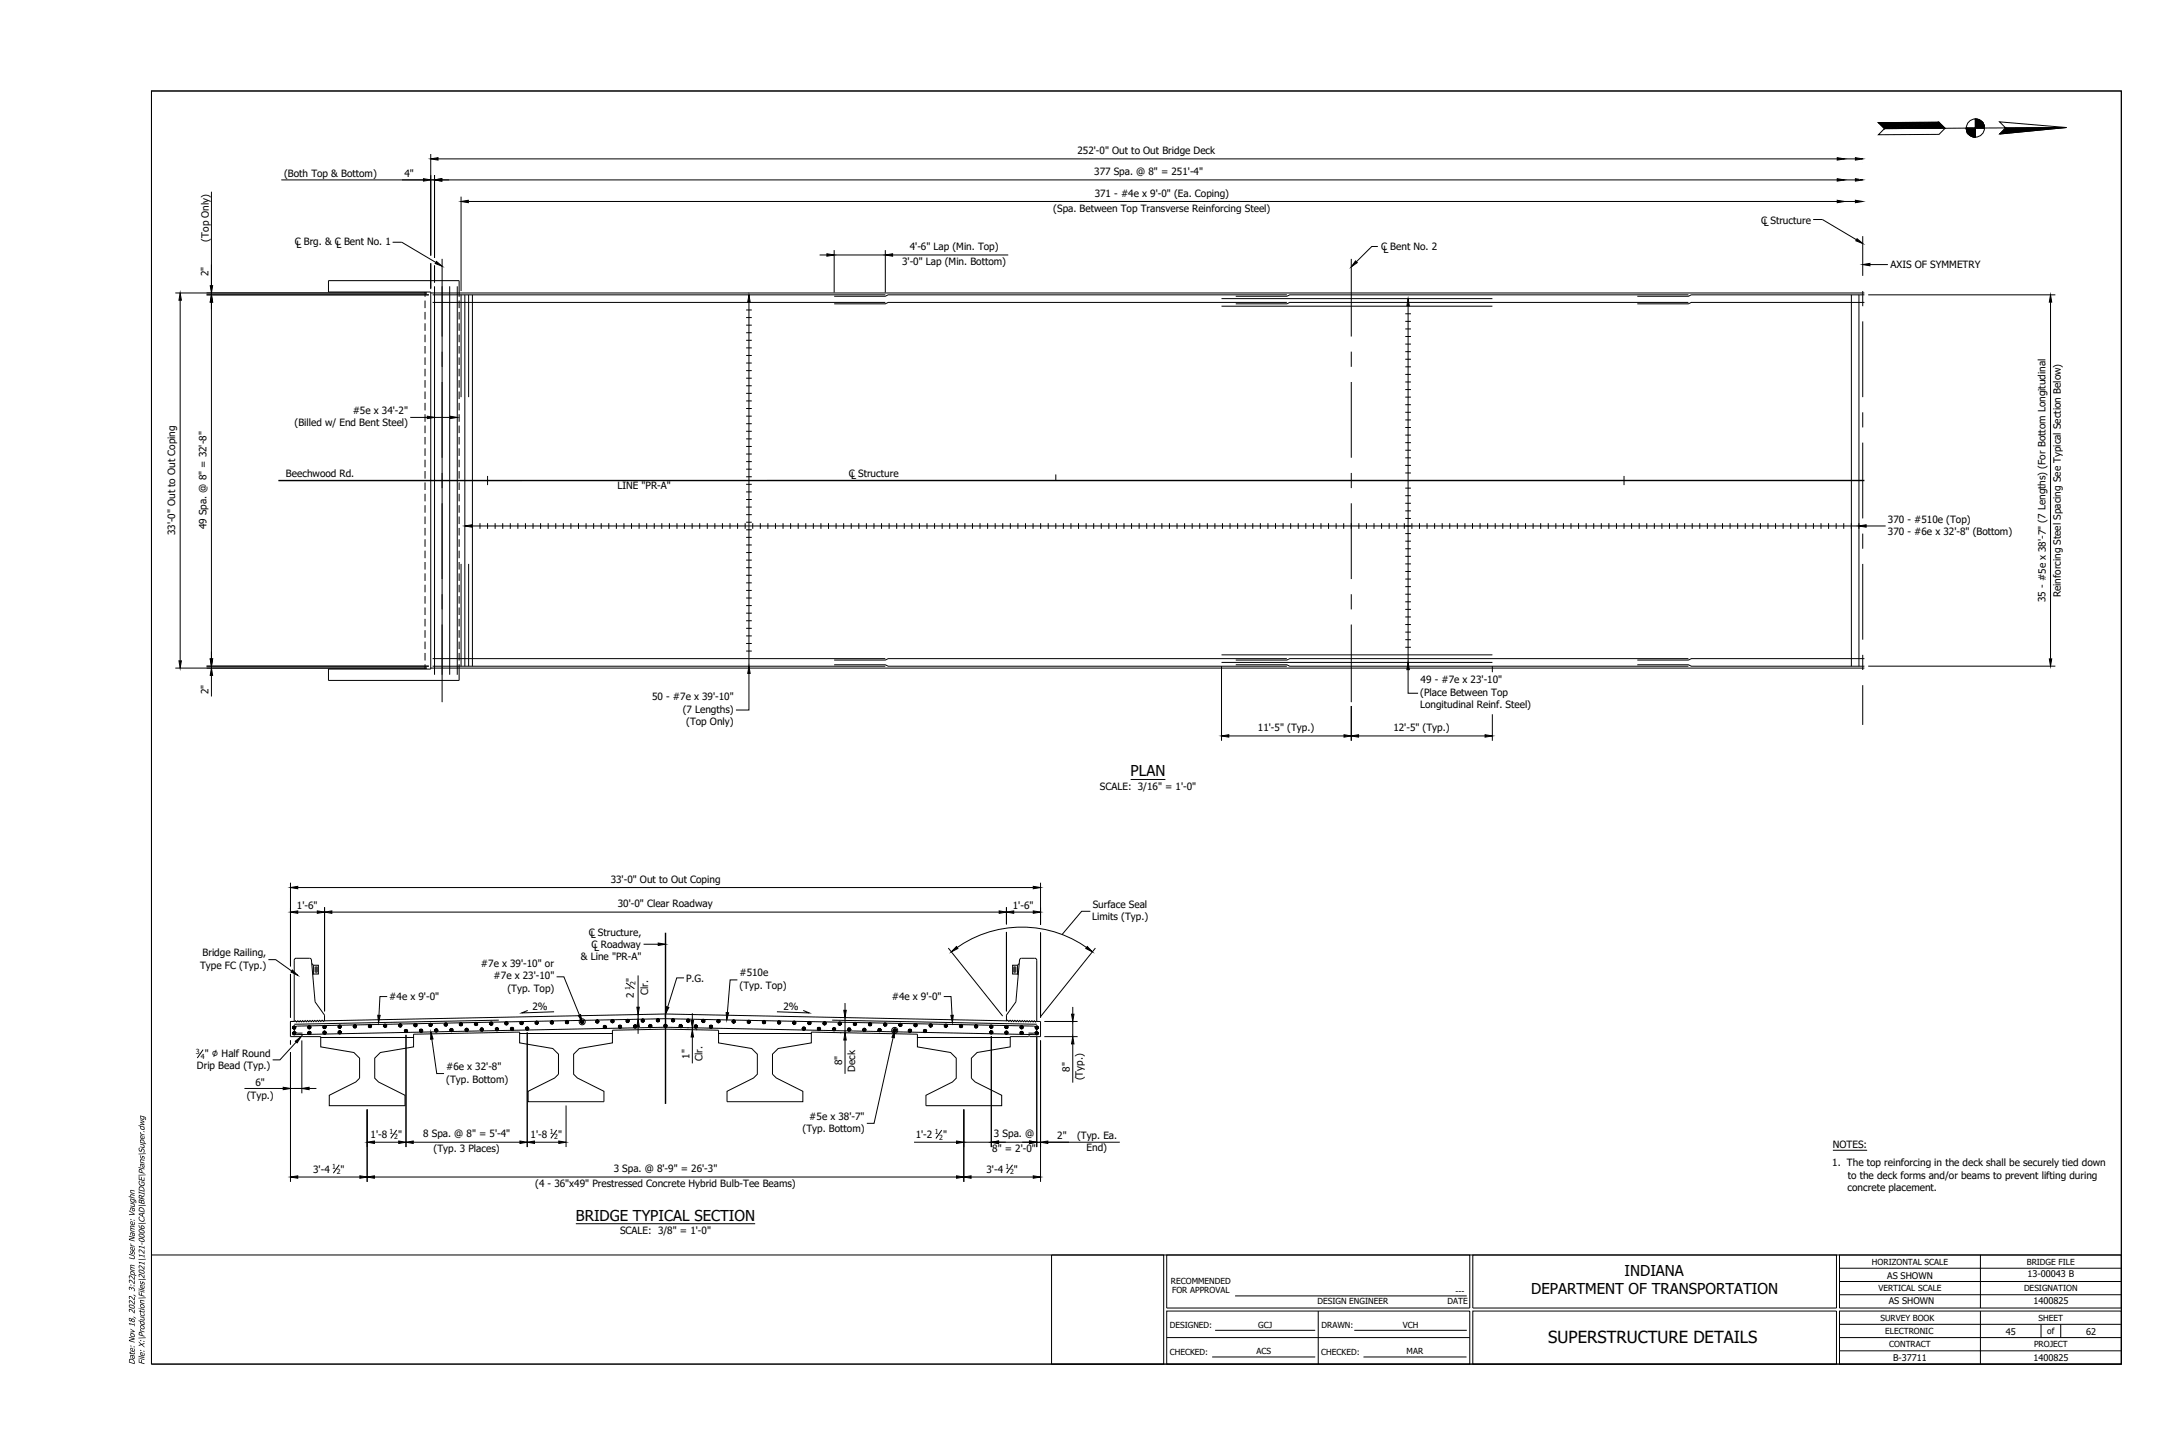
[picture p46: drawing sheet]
<svg xmlns="http://www.w3.org/2000/svg" width="914mm" height="610mm" viewBox="0 0 914 610" stroke-linecap="round" stroke-linejoin="round" font-family="sans-serif">
<defs><g id="words">
<text font-size="7" x="648.8" y="562.8">SUPERSTRUCTURE DETAILS</text>
<g font-size="6.3">
<text x="473.8" y="325.3">PLAN</text>
<text x="241.3" y="511.4">BRIDGE TYPICAL SECTION</text>
<text x="680.8" y="534.7">INDIANA</text>
<text x="641.7" y="542.2">DEPARTMENT OF TRANSPORTATION</text>
</g>
<g font-size="4.2">
<text x="451.5" y="64.5">252'-0&quot; Out to Out Bridge Deck</text>
<text x="119.1" y="74.2">(Both Top &amp; Bottom)</text>
<text x="169.5" y="74.2">4&quot;</text>
<text x="458.6" y="73.4">377 Spa. @ 8&quot; = 251'-4&quot;</text>
<text x="458.8" y="82.3">371 - #4e x 9'-0&quot; (Ea. Coping)</text>
<text x="441.4" y="88.7">(Spa. Between Top Transverse Reinforcing Steel)</text>
<text x="738.1" y="93.7">C Structure</text>
<text x="739.2" y="94.7">L</text>
<text x="87.5" y="101.2" transform="rotate(-90 87.5 101.2)">(Top Only)</text>
<text x="123.5" y="102.8">C Brg. &amp; C Bent No. 1</text>
<text x="124.3" y="104.1">L</text>
<text x="140.9" y="104.1">L</text>
<text x="381.3" y="104.8">4'-6&quot; Lap (Min. Top)</text>
<text x="578.8" y="104.8">C Bent No. 2</text>
<text x="579.7" y="106">L</text>
<text x="378" y="111.1">3'-0&quot; Lap (Min. Bottom)</text>
<text x="792.3" y="112.4">AXIS OF SYMMETRY</text>
<text x="87.4" y="115.7" transform="rotate(-90 87.4 115.7)">2&quot;</text>
<text x="147.8" y="173.4">#5e x 34'-2&quot;</text>
<text x="123.4" y="178.6">(Billed w/ End Bent Steel)</text>
<text x="119.8" y="199.9">Beechwood Rd.</text>
<text x="355.8" y="199.9">C Structure</text>
<text x="356.7" y="200.7">L</text>
<text x="258.7" y="205">LINE &quot;PR-A&quot;</text>
<text x="86.6" y="221.8" transform="rotate(-90 86.6 221.8)">49 Spa. @ 8&quot; = 32'-8&quot;</text>
<text x="791.2" y="218.9">370 - #510e (Top)</text>
<text x="73.5" y="224.3" transform="rotate(-90 73.5 224.3)">33'-0&quot; Out to Out Coping</text>
<text x="791.2" y="224.2">370 - #6e x 32'-8&quot; (Bottom)</text>
<text x="863.6" y="250.3" transform="rotate(-90 863.6 250.3)">Reinforcing Steel Spacing See Typical Section Below)</text>
<text x="857.2" y="252.2" transform="rotate(-90 857.2 252.2)">35 - #5e x 38'-7&quot; (7 Lengths) (For Bottom Longitudinal</text>
<text x="595.3" y="286.3">49 - #7e x 23'-10&quot;</text>
<text x="87.4" y="290.9" transform="rotate(-90 87.4 290.9)">2&quot;</text>
<text x="273.3" y="293.4">50 - #7e x 39'-10&quot;</text>
<text x="595.2" y="291.6">(Place Between Top</text>
<text x="286.1" y="298.6">(7 Lengths)</text>
<text x="595.1" y="296.8">Longitudinal Reinf. Steel)</text>
<text x="287.6" y="303.8">(Top Only)</text>
<text x="527.2" y="306.3">11'-5&quot; (Typ.)</text>
<text x="583.9" y="306.3">12'-5&quot; (Typ.)</text>
<text x="460.9" y="331.1">SCALE: 3/16&quot; = 1'-0&quot;</text>
<text x="255.9" y="369.8">33'-0&quot; Out to Out Coping</text>
<text x="124.4" y="380.9">1'-6&quot;</text>
<text x="258.9" y="380.1">30'-0&quot; Clear Roadway</text>
<text x="424.5" y="380.9">1'-6&quot;</text>
<text x="457.9" y="380.4">Surface Seal</text>
<text x="457.8" y="385.6">Limits (Typ.)</text>
<text x="246.7" y="392">C Structure,</text>
<text x="247.6" y="393">L</text>
<text x="84.9" y="400.6">Bridge Railing,</text>
<text x="247.9" y="397.2">C Roadway</text>
<text x="249" y="398.3">L</text>
<text x="83.8" y="405.8">Type FC (Typ.)</text>
<text x="201.5" y="405.2">#7e x 39'-10&quot; or</text>
<text x="243.4" y="402.3">&amp; Line &quot;PR-A&quot;</text>
<text x="206.9" y="410.3">#7e x 23'-10&quot;</text>
<text x="265.6" y="411.2" transform="rotate(-90 265.6 411.2)">&quot;</text>
<text x="287.5" y="411.2">P.G.</text>
<text x="309.9" y="409.1">#510e</text>
<text x="163.1" y="419.1">#4e x 9'-0&quot;</text>
<text x="212.6" y="415.6">(Typ. Top)</text>
<text x="265.6" y="418" transform="rotate(-90 265.6 418)">2</text>
<text x="271.7" y="416.8" transform="rotate(-90 271.7 416.8)">Clr.</text>
<text x="309.9" y="414.3">(Typ. Top)</text>
<text x="373.7" y="419.1">#4e x 9'-0&quot;</text>
<text x="223.1" y="423.3">2%</text>
<text x="328.3" y="423.3">2%</text>
<text x="85.8" y="443">&quot; ∅ Half Round</text>
<text x="289" y="443.6" transform="rotate(-90 289 443.6)">1&quot;</text>
<text x="82.5" y="447.8">Drip Bead (Typ.)</text>
<text x="186.9" y="448.3">#6e x 32'-8&quot;</text>
<text x="294.4" y="444.5" transform="rotate(-90 294.4 444.5)">Clr.</text>
<text x="352.9" y="446.3" transform="rotate(-90 352.9 446.3)">8&quot;</text>
<text x="358.4" y="449.1" transform="rotate(-90 358.4 449.1)">Deck</text>
<text x="448.3" y="448.9" transform="rotate(-90 448.3 448.9)">8&quot;</text>
<text x="107.1" y="454.8">6&quot;</text>
<text x="187" y="453.5">(Typ. Bottom)</text>
<text x="453.8" y="452.7" transform="rotate(-90 453.8 452.7)">(Typ.)</text>
<text x="103.4" y="460.3">(Typ.)</text>
<text x="339.1" y="469.2">#5e x 38'-7&quot;</text>
<text x="155.3" y="476.7">1'-8</text>
<text x="166.8" y="476.7">&quot;</text>
<text x="177.4" y="476.5">8 Spa. @ 8&quot; = 5'-4&quot;</text>
<text x="222.4" y="476.7">1'-8</text>
<text x="233.9" y="476.7">&quot;</text>
<text x="336.3" y="474.4">(Typ. Bottom)</text>
<text x="383.7" y="476.8">1'-2</text>
<text x="395.2" y="476.8">&quot;</text>
<text x="416.5" y="476.5">3 Spa. @</text>
<text x="443.1" y="477.4">2&quot;</text>
<text x="451.3" y="477.1">(Typ. Ea.</text>
<text x="181.7" y="482.8">(Typ. 3 Places)</text>
<text x="415.8" y="482.8">8&quot; = 2'-0&quot;</text>
<text x="455.3" y="482.3">End)</text>
<text x="768.1" y="481.1">NOTES:</text>
<text x="131.2" y="491.3">3'-4</text>
<text x="142.7" y="491.3">&quot;</text>
<text x="257.2" y="491.1">3 Spa. @ 8'-9&quot; = 26'-3&quot;</text>
<text x="413.4" y="491.3">3'-4</text>
<text x="424.9" y="491.3">&quot;</text>
<text x="767.8" y="488.5">1. The top reinforcing in the deck shall be securely tied down</text>
<text x="224.3" y="497.4">(4 - 36&quot;x49&quot; Prestressed Concrete Hybrid Bulb-Tee Beams)</text>
<text x="774.3" y="493.8">to the deck forms and/or beams to prevent lifting during</text>
<text x="774.3" y="499">concrete placement.</text>
<text x="259.8" y="517.2">SCALE: 3/8&quot; = 1'-0&quot;</text>
</g>
<g font-size="4.1">
<text x="56.4" y="571.8" transform="rotate(-90 56.4 571.8)">Date: Nov 18, 2022, 3:22pm User Name: Vaughn</text>
<text x="60.5" y="571.8" transform="rotate(-90 60.5 571.8)">File: X:\Production\Files\2021\121-0006\CAD\BRIDGE\Plans\Super.dwg</text>
</g>
<g font-size="3.8">
<text x="790.9" y="535.7">AS SHOWN</text>
<text x="849.7" y="535.2">13-00043 B</text>
<text x="791.5" y="546.5">AS SHOWN</text>
<text x="852.1" y="546.2">1400825</text>
<text x="840.5" y="559.4">45</text>
<text x="874.2" y="559.2">62</text>
<text x="793.3" y="570.2">B-37711</text>
<text x="852.1" y="570.2">1400825</text>
</g>
<g font-size="3.5">
<text x="784.5" y="529.8">HORIZONTAL SCALE</text>
<text x="849.4" y="529.8">BRIDGE FILE</text>
<text x="490.7" y="537.9">RECOMMENDED</text>
<text x="491.2" y="541.7">FOR APPROVAL</text>
<text x="610" y="542.1">---</text>
<text x="787.2" y="541">VERTICAL SCALE</text>
<text x="848.2" y="541">DESIGNATION</text>
<text x="552.1" y="546.2">DESIGN ENGINEER</text>
<text x="606.6" y="546.2">DATE</text>
<text x="490.2" y="556.6">DESIGNED:</text>
<text x="527.2" y="556.3">GCJ</text>
<text x="553.8" y="556.6">DRAWN:</text>
<text x="587.8" y="556.3">VCH</text>
<text x="788" y="553.3">SURVEY BOOK</text>
<text x="854.3" y="553.3">SHEET</text>
<text x="790.1" y="559.1">ELECTRONIC</text>
<text x="857.9" y="558.9">of</text>
<text x="490.2" y="567.7">CHECKED:</text>
<text x="526.5" y="567.3">ACS</text>
<text x="553.7" y="567.7">CHECKED:</text>
<text x="589.5" y="567.3">MAR</text>
<text x="791.7" y="564.5">CONTRACT</text>
<text x="852.4" y="564.5">PROJECT</text>
</g>
<g font-size="2.9">
<text x="266.3" y="412.9" transform="rotate(-90 266.3 412.9)">2</text>
<text x="264.1" y="414.8" transform="rotate(-90 264.1 414.8)">1</text>
<text x="82.1" y="441.5">3</text>
<text x="84.2" y="443.7">4</text>
<text x="163.3" y="475.2">1</text>
<text x="165.2" y="477.4">2</text>
<text x="230.4" y="475.2">1</text>
<text x="232.3" y="477.4">2</text>
<text x="391.7" y="475.3">1</text>
<text x="393.6" y="477.4">2</text>
<text x="139.2" y="489.8">1</text>
<text x="141.1" y="492">2</text>
<text x="421.4" y="489.8">1</text>
<text x="423.3" y="492">2</text>
</g>
</g></defs>
<!-- layer: O-ALGN-PR-A -->
<path d="M781.3 201.3h-664.7M278.9 390.8v71.7" fill="none" stroke="#000" stroke-width=".59"/>
<!-- layer: P_BR-deck -->
<path d="M180.5 122.3v158M180.5 122.7h600.8M180.5 279.9h600.8M123.3 427.9l-1.6 .1v6.3h4.5l.3-.3 .3 .3h7.6M136 427.7l142.9-2.9 142.9 2.9M217.8 432.4l-44.5 .9M256.6 431.6l22.3-.4 22.2 .4M340 432.4l44.5 .9M434.5 427.9l1.6 .1v6.3h-4.5l-.3-.3-.3 .3h-7.6" fill="none" stroke="#000" stroke-width=".42"/>
<!-- layer: P_BR-Prestressed Beam -->
<path d="M134.4 434.7h38.9v3.9l-13.9 2.4-2.4 2.3v8.4l1.6 1.6 11.1 5.6v4.4h-31.7v-4.4l11.1-5.6 1.6-1.6v-8.4l-2.4-2.3-13.9-2.4zM134.4 434.3v.4M173.3 433.3v1.4M217.8 433h38.8v3.9l-13.8 2.4-2.4 2.4v8.4l1.6 1.6 11.1 5.5v4.4h-31.8v-4.4l11.1-5.5 1.6-1.6v-8.4l-2.4-2.4-13.8-2.4zM217.8 432.4v.6M256.6 431.6v1.4M301.1 433h38.9v3.9l-13.9 2.4-2.4 2.4v8.4l1.6 1.6 11.1 5.5v4.4h-31.7v-4.4l11.1-5.5 1.6-1.6v-8.4l-2.4-2.4-13.9-2.4zM301.1 431.6v1.4M340 432.4v.6M384.5 434.7h38.9v3.9l-13.9 2.4-2.4 2.3v8.4l1.6 1.6 11.1 5.6v4.4h-31.8v-4.4l11.1-5.6 1.6-1.6v-8.4l-2.3-2.3-13.9-2.4zM384.5 433.3v1.4M423.4 434.3v.4" fill="none" stroke="#000" stroke-width=".42"/>
<!-- layer: P_BR_Concrete Railing -->
<path d="M123.5 401.7l6.2-.2 .7 .4 1.6 17.9 4 5.5v2.4l-.5 .2-.5-.4-.5 .5-.5-.5-.5 .5-.6-.5-.5 .5-.5-.5-.5 .5-.5-.5-.5 .6-.5-.5-.5 .5-.5-.5-.5 .5-.5-.5-.5 .5-.5-.5-.6 .5-.5-.5-.5 .6-.5-.5-.5 .5-.5-.5-.5 .2v-25.6zM130.6 403.7l.7 .7h2.1v3.7h-2.1l-.3 .3M131.3 404.4v3.7M132.1 405v2.4M132.5 404.8v3M132.9 405v2.4M424.9 405v2.4M425.3 404.8v3M425.7 405v2.4M426.4 404.4v3.7M427.1 403.7l-.7 .7h-2.1v3.7h2.1l.3 .3M427.5 401.7l6.2-.2 .7 .5 .1 25.9-.5 .3-.5-.5-.6 .5-.5-.5-.5 .4-.5-.5-.5 .5-.5-.5-.5 .5-.5-.5-.5 .5-.5-.5-.5 .5-.5-.6-.6 .6-.5-.6-.5 .5-.5-.5-.5 .5-.5-.5-.5 .5-.5-.5-.5 .5-.5-.6-.5 .3v-2.4l3.9-5.5 1.5-17.6z" fill="none" stroke="#000" stroke-width=".42"/>
<!-- layer: P_BR-Reinforcing Epoxy Coated -->
<g fill="none" stroke="#000" stroke-width=".42">
<path d="M182.1 120v162.7M185.3 120v162.7M188.4 120v162.7M191.6 120v162.7M181.3 123.5h189.7M181.3 126.7h189.7M193.2 123.5v42.9M194.8 123.5v155.6M196.4 123.5v42.9M198 123.5v155.6M312.7 129.9h2.3M312.7 133.1h2.3"/>
<path d="M312.7 136.2h2.3M312.7 139.4h2.3M511.9 125.1h113.5M511.9 128.3h113.5M539.3 123.5h-167.1l-1.2 .6h-21.4M539.3 126.7h-167.1l-1.2 .6h-21.4M588.9 131.5h2.4M588.9 134.6h2.4M588.9 137.8h2.4M707.6 123.5h-167.1l-1.2 .6h-21.4M707.6 126.7h-167.1l-1.2 .6h-21.4M775.8 123.5v155.6"/>
<path d="M779 123.5v155.6M781.3 123.5h-72.5l-1.2 .6h-21.5M781.3 126.7h-72.5l-1.2 .6h-21.5M312.7 142.6h2.3M312.7 145.8h2.3M312.7 148.9h2.3M312.7 152.1h2.3M312.7 155.3h2.3M312.7 158.5h2.3M588.9 141h2.4M588.9 144.2h2.4M588.9 147.3h2.4"/>
<path d="M588.9 150.5h2.4M588.9 153.7h2.4M588.9 156.9h2.4M312.7 161.6h2.3M312.7 164.8h2.3M312.7 168h2.3M312.7 171.2h2.3M312.7 174.3h2.3M312.7 177.5h2.3M588.9 160h2.4M588.9 163.2h2.4M588.9 166.4h2.4"/>
<path d="M588.9 169.6h2.4M588.9 172.7h2.4M588.9 175.9h2.4M588.9 179.1h2.4M312.7 180.7h2.3M312.7 183.9h2.3M312.7 187h2.3M312.7 190.2h2.3M312.7 193.4h2.3M312.7 196.6h2.3M312.7 199.7h2.3M588.9 182.3h2.4"/>
<path d="M588.9 185.5h2.4M588.9 188.6h2.4M588.9 191.8h2.4M588.9 195h2.4M588.9 198.2h2.4M201.1 219.2v2.4M204.3 219.2v2.4M207.5 219.2v2.4M210.7 219.2v2.4M213.8 219.2v2.4M217 219.2v2.4M220.2 219.2v2.4"/>
<path d="M223.4 219.2v2.4M226.5 219.2v2.4M229.7 219.2v2.4M232.9 219.2v2.4M236.1 219.2v2.4M239.2 219.2v2.4M242.4 219.2v2.4M245.6 219.2v2.4M248.8 219.2v2.4M251.9 219.2v2.4M255.1 219.2v2.4M258.3 219.2v2.4"/>
<path d="M261.5 219.2v2.4M264.6 219.2v2.4M267.8 219.2v2.4M271 219.2v2.4M274.2 219.2v2.4M277.3 219.2v2.4M280.5 219.2v2.4M283.7 219.2v2.4M286.9 219.2v2.4M290 219.2v2.4M293.2 219.2v2.4M296.4 219.2v2.4"/>
<path d="M299.6 219.2v2.4M302.7 219.2v2.4M305.9 219.2v2.4M309.1 219.2v2.4M312.3 219.2v2.4M312.7 202.9h2.3M312.7 206.1h2.3M312.7 209.3h2.3M312.7 212.4h2.3M312.7 215.6h2.3M312.7 218.8h2.3M315.4 219.2v2.4"/>
<path d="M318.6 219.2v2.4M321.8 219.2v2.4M325 219.2v2.4M328.1 219.2v2.4M331.3 219.2v2.4M334.5 219.2v2.4M337.7 219.2v2.4M340.8 219.2v2.4M344 219.2v2.4M347.2 219.2v2.4M350.4 219.2v2.4M353.5 219.2v2.4"/>
<path d="M356.7 219.2v2.4M359.9 219.2v2.4M363.1 219.2v2.4M366.2 219.2v2.4M369.4 219.2v2.4M372.6 219.2v2.4M375.8 219.2v2.4M378.9 219.2v2.4M382.1 219.2v2.4M385.3 219.2v2.4M388.5 219.2v2.4M391.6 219.2v2.4"/>
<path d="M394.8 219.2v2.4M398 219.2v2.4M401.2 219.2v2.4M404.3 219.2v2.4M407.5 219.2v2.4M410.7 219.2v2.4M413.9 219.2v2.4M417 219.2v2.4M420.2 219.2v2.4M423.4 219.2v2.4M426.6 219.2v2.4M429.7 219.2v2.4"/>
<path d="M432.9 219.2v2.4M436.1 219.2v2.4M439.3 219.2v2.4M442.4 219.2v2.4M445.6 219.2v2.4M448.8 219.2v2.4M452 219.2v2.4M455.1 219.2v2.4M458.3 219.2v2.4M461.5 219.2v2.4M464.7 219.2v2.4M467.8 219.2v2.4"/>
<path d="M471 219.2v2.4M474.2 219.2v2.4M477.4 219.2v2.4M480.5 219.2v2.4M483.7 219.2v2.4M486.9 219.2v2.4M490.1 219.2v2.4M493.2 219.2v2.4M496.4 219.2v2.4M499.6 219.2v2.4M502.8 219.2v2.4M505.9 219.2v2.4"/>
<path d="M509.1 219.2v2.4M512.3 219.2v2.4M515.5 219.2v2.4M518.6 219.2v2.4M521.8 219.2v2.4M525 219.2v2.4M528.2 219.2v2.4M531.3 219.2v2.4M534.5 219.2v2.4M537.7 219.2v2.4M540.9 219.2v2.4M544 219.2v2.4"/>
<path d="M547.2 219.2v2.4M550.4 219.2v2.4M553.6 219.2v2.4M556.7 219.2v2.4M559.9 219.2v2.4M563.1 219.2v2.4M566.3 219.2v2.4M569.4 219.2v2.4M572.6 219.2v2.4M575.8 219.2v2.4M579 219.2v2.4M582.1 219.2v2.4"/>
<path d="M585.3 219.2v2.4M588.5 219.2v2.4M588.9 201.3h2.4M588.9 204.5h2.4M588.9 207.7h2.4M588.9 210.9h2.4M588.9 214h2.4M588.9 217.2h2.4M591.7 219.2v2.4M594.8 219.2v2.4M598 219.2v2.4M601.2 219.2v2.4"/>
<path d="M604.4 219.2v2.4M607.5 219.2v2.4M610.7 219.2v2.4M613.9 219.2v2.4M617.1 219.2v2.4M620.2 219.2v2.4M623.4 219.2v2.4M626.6 219.2v2.4M629.8 219.2v2.4M632.9 219.2v2.4M636.1 219.2v2.4M639.3 219.2v2.4"/>
<path d="M642.5 219.2v2.4M645.6 219.2v2.4M648.8 219.2v2.4M652 219.2v2.4M655.2 219.2v2.4M658.3 219.2v2.4M661.5 219.2v2.4M664.7 219.2v2.4M667.9 219.2v2.4M671 219.2v2.4M674.2 219.2v2.4M677.4 219.2v2.4"/>
<path d="M680.6 219.2v2.4M683.7 219.2v2.4M686.9 219.2v2.4M690.1 219.2v2.4M693.3 219.2v2.4M696.4 219.2v2.4M699.6 219.2v2.4M702.8 219.2v2.4M706 219.2v2.4M709.1 219.2v2.4M712.3 219.2v2.4M715.5 219.2v2.4"/>
<path d="M718.7 219.2v2.4M721.8 219.2v2.4M725 219.2v2.4M728.2 219.2v2.4M731.4 219.2v2.4M734.5 219.2v2.4M737.7 219.2v2.4M740.9 219.2v2.4M744.1 219.2v2.4M747.2 219.2v2.4M750.4 219.2v2.4M753.6 219.2v2.4"/>
<path d="M756.8 219.2v2.4M759.9 219.2v2.4M763.1 219.2v2.4M766.3 219.2v2.4M769.5 219.2v2.4M772.6 219.2v2.4M193.2 236.3v42.8M196.4 236.3v42.8M312.7 222h2.3M312.7 225.1h2.3M312.7 228.3h2.3M312.7 231.5h2.3"/>
<path d="M312.7 234.7h2.3M312.7 237.8h2.3M588.9 220.4h2.4M588.9 223.6h2.4M588.9 226.7h2.4M588.9 229.9h2.4M588.9 233.1h2.4M588.9 236.3h2.4M588.9 239.4h2.4M312.7 241h2.3M312.7 244.2h2.3M312.7 247.4h2.3"/>
<path d="M312.7 250.5h2.3M312.7 253.7h2.3M312.7 256.9h2.3M588.9 242.6h2.4M588.9 245.8h2.4M588.9 249h2.4M588.9 252.1h2.4M588.9 255.3h2.4M588.9 258.5h2.4M181.3 279.1h189.7M181.3 275.9h189.7M312.7 260.1h2.3"/>
<path d="M312.7 263.2h2.3M312.7 266.4h2.3M312.7 269.6h2.3M312.7 272.8h2.3M349.6 278.5h21.4l1.2 .6h167.1M511.9 277.5h113.5M511.9 274.4h113.5M517.9 278.5h21.4l1.2 .6h167.1M539.3 275.9h-167.1l-1.2 .6h-21.4M588.9 261.7h2.4M588.9 264.8h2.4M588.9 268h2.4"/>
<path d="M588.9 271.2h2.4M686.1 278.5h21.5l1.2 .6h72.5M707.6 275.9h-167.1l-1.2 .6h-21.4M781.3 275.9h-72.5l-1.2 .6h-21.5M123.3 433.5l155.6-3.1 155.6 3.1M209 427.4l-85.7 1.7M348.7 427.4l85.8 1.7M433 429.9l-154.1-3.1-154.2 3.1a1.48 1.48 0 0 0-1.4 1.5 1.48 1.48 0 0 0 1.5 1.5l2-.1M433.1 429.9a1.49 1.49 0 0 1 1.4 1.5 1.49 1.49 0 0 1-1.5 1.5l-2-.1"/>
</g>
<g fill="#000" stroke="#000" stroke-width=".42">
<path d="M123.3 430.5v.6h-.2zM123.3 432.9v.6h-.2zM129.6 430.4v.6h-.2zM129.6 432.8v.6l-.2-.1zM136 430.3v.6l-.2-.1zM136 432.6v.6h-.2zM142.3 430.1v.6h-.2zM142.3 432.5v.6h-.2zM148.7 430v.6h-.2zM155 429.9l.1 .6-.3-.1zM161.4 429.8v.6l-.2-.1zM167.7 429.6l.1 .6h-.3z"/>
<path d="M170.1 432v.6l-.2-.1zM174.1 429.5v.6h-.2zM176.5 431.8v.6h-.2zM180.4 429.4l.1 .6-.3-.1zM182.8 431.7v.6h-.2zM186.8 429.3v.6l-.2-.1zM189.2 431.6v.6l-.2-.1zM193.1 429.1l.1 .6h-.3zM195.5 431.5v.6l-.2-.1zM199.5 429v.6h-.2zM201.9 431.3v.6h-.2zM205.8 428.9l.1 .6-.3-.1z"/>
<path d="M208.2 431.2v.6h-.2zM212.2 428.8v.5h-.2zM214.6 431.1v.6l-.2-.1zM218.6 428.6v.6h-.3zM220.9 431v.5h-.2zM224.9 428.5v.6l-.2-.1zM231.3 428.4v.6l-.3-.1zM237.6 428.2v.6h-.2zM244 428.1v.6h-.3zM250.3 428v.6l-.2-.1zM253.5 430.3v.6l-.2-.1zM256.7 427.9v.6l-.3-.1z"/>
<path d="M259.8 430.2v.6l-.2-.1zM263 427.7v.6h-.2zM266.2 430v.6h-.2zM269.4 427.6v.6h-.3zM272.5 429.9v.6h-.2zM275.7 427.5v.6l-.2-.1zM278.9 429.8v.6l-.2-.1zM282 426.9h.3l-.3 .6zM285.2 429.3l.3 .1-.3 .5zM288.4 427l.2 .1-.2 .5zM291.6 429.5h.2l-.2 .5zM294.7 427.1l.3 .1-.3 .5z"/>
<path d="M297.9 429.6h.3l-.3 .6zM301.1 427.2l.2 .1-.2 .6zM307.5 427.4h.2l-.3 .6zM313.8 427.5l.2 .1-.2 .5zM320.2 427.6l.2 .1-.3 .5zM326.5 427.8h.2l-.2 .6zM332.9 427.9h.2l-.3 .6zM336.8 430.4h.3l-.3 .6zM339.2 428l.2 .1-.2 .5zM343.2 430.5h.2l-.2 .6zM345.6 428.1l.2 .1-.3 .6zM349.5 430.6l.3 .1-.3 .5z"/>
<path d="M351.9 428.3h.2l-.2 .6zM355.9 430.7l.2 .1-.2 .5zM358.3 428.4l.2 .1-.2 .5zM362.2 430.9h.3l-.3 .6zM364.6 428.5l.2 .1-.2 .5zM368.6 431h.2l-.2 .6zM371 428.7h.2l-.2 .6zM374.9 431.1l.3 .1-.3 .5zM377.3 428.8h.2l-.2 .6zM381.3 431.2l.2 .1-.2 .5zM383.7 428.9l.2 .1-.2 .5zM387.6 431.4h.3l-.3 .6z"/>
<path d="M390 429l.2 .1-.2 .5zM396.4 429.2h.2l-.2 .6zM402.7 429.3h.2l-.2 .6zM409.1 429.4l.2 .1-.2 .5zM415.4 429.6h.2l-.2 .5zM415.4 431.9l.2 .1-.2 .5zM421.8 429.7h.2l-.2 .6zM421.8 432.1h.2l-.2 .5zM428.1 429.8l.2 .1-.2 .5zM428.1 432.2h.2l-.2 .6zM434.5 429.9l.2 .1-.2 .5zM434.5 432.3l.2 .1-.2 .5z"/>
<path d="M122.7 430.5v.3l.6-.3zM122.7 430.8l.6-.3-.4 .5zM123.3 430.5l-.4 .5 .2 .1z"/>
<path d="M122.7 432.9v.2l.6-.2zM122.7 433.1l.6-.2-.4 .4zM122.9 433.3l.2 .2 .2-.6z"/>
<path d="M122.9 430.1l.4 .4-.2-.5zM122.9 430.1l.4 .4-.6-.2zM122.7 430.3v.2h.6z"/>
<path d="M122.9 432.5l.4 .4-.2-.5zM122.9 432.5l.4 .4-.6-.2zM122.7 432.7v.2h.6z"/>
<path d="M123.3 430.5v.6h.2zM123.3 430.5l.4 .4-.2 .2zM123.3 430.5l.4 .4 .1-.2z"/>
<path d="M123.3 432.9v.6h.2zM123.3 432.9l.4 .4-.2 .2zM123.3 432.9l.4 .4 .1-.2z"/>
<path d="M123.5 430l-.2 .5 .4-.4zM123.3 429.9l.2 .1-.2 .5zM123.1 430l.2 .5v-.6z"/>
<path d="M123.5 432.4l-.2 .5 .4-.4zM123.3 432.3l.2 .1-.2 .5zM123.1 432.4l.2 .5v-.6z"/>
<path d="M123.3 430.5l.5 .2 .1-.2zM123.3 430.5l.5-.2 .1 .2zM123.3 430.5l.5-.2-.1-.2z"/>
<path d="M123.3 432.9l.5 .2 .1-.2zM123.3 432.9l.5-.2 .1 .2zM123.7 432.5l-.4 .4 .5-.2z"/>
<path d="M129.1 430.4v.2l.5-.2zM129.1 430.6l.5-.2-.4 .4zM129.6 430.4l-.4 .4 .2 .2z"/>
<path d="M129.1 432.8v.2l.5-.2zM129.1 433l.5-.2-.4 .4zM129.6 432.8l-.4 .4 .2 .1z"/>
<path d="M129.2 430l.4 .4-.2-.5zM129.2 430l.4 .4-.5-.2zM129.1 430.2v.2h.5z"/>
<path d="M129.2 432.4l.4 .4-.2-.6zM129.2 432.4l.4 .4-.5-.2zM129.1 432.6v.2h.5z"/>
<path d="M129.6 430.4v.6h.3zM129.6 430.4l.5 .4-.2 .2zM129.6 430.4l.5 .4 .1-.2z"/>
<path d="M129.6 432.8v.6l.3-.1zM129.6 432.8l.5 .4-.2 .1zM129.6 432.8l.5 .4 .1-.2z"/>
<path d="M129.9 429.9l-.3 .5 .5-.4zM129.6 429.8l.3 .1-.3 .5zM129.4 429.9l.2 .5v-.6z"/>
<path d="M129.9 432.2l-.3 .6 .5-.4zM129.6 432.2h.3l-.3 .6zM129.4 432.2l.2 .6v-.6z"/>
<path d="M129.6 430.4l.6 .2v-.2zM129.6 430.4l.6-.2v.2zM130.1 430l-.5 .4 .6-.2z"/>
<path d="M129.6 432.8l.6 .2v-.2zM129.6 432.8l.6-.3v.3zM129.6 432.8l.6-.3-.1-.1z"/>
<path d="M135.4 430.3v.2l.6-.2zM135.4 430.5l.6-.2-.4 .4zM136 430.3l-.4 .4 .2 .1z"/>
<path d="M135.4 432.7v.2l.6-.3zM135.4 432.9l.6-.3-.4 .5zM136 432.6l-.4 .5 .2 .1z"/>
<path d="M135.6 429.9l.4 .4-.2-.6zM135.6 429.9l.4 .4-.6-.3zM135.4 430v.3h.6z"/>
<path d="M135.6 432.2l.4 .4-.2-.5zM135.6 432.2l.4 .4-.6-.2zM135.4 432.4v.3l.6-.1z"/>
<path d="M136 430.3v.6l.2-.1zM136 430.3l.4 .4-.2 .1zM136 430.3l.4 .4 .1-.2z"/>
<path d="M136 432.6v.6h.2zM136 432.6l.4 .5-.2 .1zM136 432.6l.4 .5 .1-.2z"/>
<path d="M136.2 429.7l-.2 .6 .4-.4zM136 429.7h.2l-.2 .6zM135.8 429.7l.2 .6v-.6z"/>
<path d="M136.2 432.1l-.2 .5 .4-.4zM136 432.1h.2l-.2 .5zM135.8 432.1l.2 .5v-.5z"/>
<path d="M136 430.3l.5 .2 .1-.2zM136 430.3l.5-.3 .1 .3zM136 430.3l.5-.3-.1-.1z"/>
<path d="M136 432.6l.5 .3 .1-.3zM136 432.6l.5-.2 .1 .2zM136 432.6l.5-.2-.1-.2z"/>
<path d="M141.8 430.1v.3l.5-.3zM141.8 430.4l.5-.3-.4 .5zM142.3 430.1l-.4 .5 .2 .1z"/>
<path d="M141.8 432.5v.3l.5-.3zM141.8 432.8l.5-.3-.4 .4zM142.3 432.5l-.4 .4 .2 .2z"/>
<path d="M141.9 429.7l.4 .4-.2-.5zM141.9 429.7l.4 .4-.5-.2zM141.8 429.9v.2h.5z"/>
<path d="M141.9 432.1l.4 .4-.2-.5zM141.9 432.1l.4 .4-.5-.2zM141.8 432.3v.2h.5z"/>
<path d="M142.3 430.1v.6h.3zM142.3 430.1l.5 .5-.2 .1zM142.3 430.1l.5 .5 .1-.2z"/>
<path d="M142.3 432.5v.6h.3zM142.3 432.5l.5 .4-.2 .2zM142.3 432.5l.5 .4 .1-.1z"/>
<path d="M142.6 429.6l-.3 .5 .5-.4zM142.3 429.6h.3l-.3 .5zM142.1 429.6l.2 .5v-.5z"/>
<path d="M142.6 432l-.3 .5 .5-.4zM142.3 431.9l.3 .1-.3 .5zM142.1 432l.2 .5v-.6z"/>
<path d="M142.3 430.1l.6 .3v-.3zM142.3 430.1l.6-.2v.2zM142.3 430.1l.6-.2-.1-.2z"/>
<path d="M142.3 432.5l.6 .3v-.3zM142.3 432.5l.6-.2v.2zM142.3 432.5l.6-.2-.1-.2z"/>
<path d="M148.1 430v.3l.6-.3zM148.1 430.3l.6-.3-.4 .4zM148.7 430l-.4 .4 .2 .2z"/>
<path d="M148.3 429.6l.4 .4-.2-.5zM148.3 429.6l.4 .4-.6-.2zM148.1 429.8v.2h.6z"/>
<path d="M148.7 430v.6h.2zM148.7 430l.4 .4-.2 .2zM148.7 430l.4 .4 .1-.2z"/>
<path d="M148.9 429.5l-.2 .5 .4-.4zM148.7 429.4l.2 .1-.2 .5zM148.5 429.5l.2 .5v-.6z"/>
<path d="M148.7 430l.5 .2 .1-.2zM148.7 430l.5-.2 .1 .2zM148.7 430l.5-.2-.1-.2z"/>
<path d="M154.5 429.9v.2l.5-.2zM154.5 430.1l.5-.2-.4 .4zM155 429.9l-.4 .4 .2 .1z"/>
<path d="M154.6 429.5l.4 .4-.2-.6zM154.6 429.5l.4 .4-.5-.2zM154.5 429.7v.2h.5z"/>
<path d="M155 429.9l.1 .6 .2-.1zM155 429.9l.5 .4-.2 .1zM155 429.9l.5 .4 .1-.2z"/>
<path d="M155.3 429.3l-.3 .6 .5-.4zM155 429.3h.3l-.3 .6zM154.8 429.3l.2 .6v-.6z"/>
<path d="M155 429.9l.6 .2v-.2zM155 429.9l.6-.2v.2zM155 429.9l.6-.2-.1-.2z"/>
<path d="M160.8 429.8v.2l.6-.2zM160.8 430l.6-.2-.4 .4zM161.4 429.8l-.4 .4 .2 .1z"/>
<path d="M161 429.3l.4 .5-.2-.6zM161 429.3l.4 .5-.6-.3zM160.8 429.5v.3h.6z"/>
<path d="M161.4 429.8v.6l.2-.1zM161.4 429.8l.4 .4-.2 .1zM161.4 429.8l.4 .4 .1-.2z"/>
<path d="M161.6 429.2l-.2 .6 .4-.5zM161.4 429.2h.2l-.2 .6zM161.2 429.2l.2 .6v-.6z"/>
<path d="M161.4 429.8l.5 .2 .1-.3zM161.4 429.8l.5-.3 .1 .2zM161.8 429.3l-.4 .5 .5-.3z"/>
<path d="M167.2 429.6v.3l.5-.3zM167.2 429.9l.5-.3-.4 .5zM167.7 429.6l-.4 .5 .2 .1z"/>
<path d="M167.3 429.2l.4 .4-.2-.5zM167.3 429.2l.4 .4-.5-.2zM167.2 429.4v.2h.5z"/>
<path d="M167.7 429.6l.1 .6h.2zM167.7 429.6l.5 .4-.2 .2zM167.7 429.6l.5 .4 .1-.1z"/>
<path d="M168 429.1l-.3 .5 .5-.4zM167.7 429l.3 .1-.3 .5zM167.5 429.1l.2 .5v-.6z"/>
<path d="M167.7 429.6l.6 .3v-.3zM167.7 429.6l.6-.2v.2zM167.7 429.6l.6-.2-.1-.2z"/>
<path d="M169.5 432l.1 .2 .5-.2zM169.6 432.2l.5-.2-.4 .4zM170.1 432l-.4 .4 .2 .1z"/>
<path d="M169.7 431.5l.4 .5-.2-.6zM169.7 431.5l.4 .5-.5-.3zM169.6 431.7l-.1 .3h.6z"/>
<path d="M170.1 432v.6l.3-.1zM170.1 432l.5 .4-.2 .1zM170.1 432l.5 .4 .1-.2z"/>
<path d="M170.3 431.4l-.2 .6 .4-.5zM170.1 431.4h.2l-.2 .6zM169.9 431.4l.2 .6v-.6z"/>
<path d="M170.1 432l.6 .2v-.2zM170.1 432l.6-.3v.3zM170.5 431.5l-.4 .5 .6-.3z"/>
<path d="M173.5 429.5v.2l.6-.2zM173.5 429.7l.6-.2-.4 .4zM174.1 429.5l-.4 .4 .2 .2z"/>
<path d="M173.7 429.1l.4 .4-.2-.5zM173.7 429.1l.4 .4-.6-.2zM173.5 429.3v.2h.6z"/>
<path d="M174.1 429.5v.6h.2zM174.1 429.5l.4 .4-.2 .2zM174.1 429.5l.4 .4 .1-.2z"/>
<path d="M174.3 429l-.2 .5 .4-.4zM174.1 428.9l.2 .1-.2 .5zM173.9 429l.2 .5v-.6z"/>
<path d="M174.1 429.5l.5 .2 .1-.2zM174.1 429.5l.5-.2 .1 .2zM174.1 429.5l.5-.2-.1-.2z"/>
<path d="M175.9 431.8v.3l.6-.3zM175.9 432.1l.6-.3-.4 .5zM176.5 431.8l-.4 .5 .2 .1z"/>
<path d="M176 431.4l.5 .4-.2-.5zM176 431.4l.5 .4-.6-.2zM175.9 431.6v.2h.6z"/>
<path d="M176.5 431.8v.6h.2zM176.5 431.8l.4 .5-.2 .1zM176.5 431.8l.4 .5 .1-.2z"/>
<path d="M176.7 431.3l-.2 .5 .4-.4zM176.5 431.2l.2 .1-.2 .5zM176.3 431.3l.2 .5v-.6z"/>
<path d="M176.5 431.8l.5 .3 .1-.3zM176.5 431.8l.5-.2 .1 .2zM176.9 431.4l-.4 .4 .5-.2z"/>
<path d="M179.9 429.4v.2l.5-.2zM179.9 429.6l.5-.2-.4 .4zM180.4 429.4l-.4 .4 .2 .1z"/>
<path d="M180 429l.4 .4-.2-.6zM180 429l.4 .4-.5-.2zM179.9 429.2v.2h.5z"/>
<path d="M180.4 429.4l.1 .6 .2-.1zM180.4 429.4l.5 .4-.2 .1zM180.4 429.4l.5 .4 .1-.2z"/>
<path d="M180.7 428.8l-.3 .6 .5-.4zM180.4 428.8h.3l-.3 .6zM180.2 428.8l.2 .6v-.6z"/>
<path d="M180.4 429.4l.6 .2v-.2zM180.4 429.4l.6-.2v.2zM180.4 429.4l.6-.2-.1-.2z"/>
<path d="M182.2 431.7l.1 .2 .5-.2zM182.3 431.9l.5-.2-.4 .4zM182.8 431.7l-.4 .4 .2 .2z"/>
<path d="M182.4 431.3l.4 .4-.2-.5zM182.4 431.3l.4 .4-.5-.2zM182.3 431.5l-.1 .2h.6z"/>
<path d="M182.8 431.7v.6h.3zM182.8 431.7l.5 .4-.2 .2zM182.8 431.7l.5 .4 .1-.2z"/>
<path d="M183 431.2l-.2 .5 .4-.4zM182.8 431.1l.2 .1-.2 .5zM182.6 431.2l.2 .5v-.6z"/>
<path d="M182.8 431.7l.6 .2v-.2zM182.8 431.7l.6-.2v.2zM183.2 431.3l-.4 .4 .6-.2z"/>
<path d="M186.2 429.3l.1 .2 .5-.2zM186.3 429.5l.5-.2-.4 .4zM186.8 429.3l-.4 .4 .2 .1z"/>
<path d="M186.4 428.8l.4 .5-.2-.6zM186.4 428.8l.4 .5-.6-.3zM186.2 429v.3h.6z"/>
<path d="M186.8 429.3v.6l.2-.1zM186.8 429.3l.4 .4-.2 .1zM186.8 429.3l.4 .4 .1-.2z"/>
<path d="M187 428.7l-.2 .6 .4-.5zM186.8 428.7h.2l-.2 .6zM186.6 428.7l.2 .6v-.6z"/>
<path d="M186.8 429.3l.5 .2 .1-.3zM186.8 429.3l.5-.3 .1 .2zM186.8 429.3l.5-.3-.1-.2z"/>
<path d="M188.6 431.6v.2l.6-.2zM188.6 431.8l.6-.2-.4 .4zM189.2 431.6l-.4 .4 .2 .1z"/>
<path d="M188.7 431.2l.5 .4-.2-.6zM188.7 431.2l.5 .4-.6-.2zM188.6 431.4v.2h.6z"/>
<path d="M189.2 431.6v.6l.2-.1zM189.2 431.6l.4 .4-.2 .1zM189.2 431.6l.4 .4 .1-.2z"/>
<path d="M189.4 431l-.2 .6 .4-.4zM189.2 431h.2l-.2 .6zM189 431l.2 .6v-.6z"/>
<path d="M189.2 431.6l.5 .2 .1-.2zM189.2 431.6l.5-.2 .1 .2zM189.6 431.2l-.4 .4 .5-.2z"/>
<path d="M192.6 429.1v.3l.5-.3zM192.6 429.4l.5-.3-.4 .5zM193.1 429.1l-.4 .5 .2 .1z"/>
<path d="M192.7 428.7l.4 .4-.2-.5zM192.7 428.7l.4 .4-.5-.2zM192.6 428.9v.2h.5z"/>
<path d="M193.1 429.1l.1 .6h.2zM193.1 429.1l.5 .4-.2 .2zM193.1 429.1l.5 .4 .1-.2z"/>
<path d="M193.4 428.6l-.3 .5 .5-.4zM193.1 428.5l.3 .1-.3 .5zM192.9 428.6l.2 .5v-.6z"/>
<path d="M193.1 429.1l.6 .2 .1-.2zM193.1 429.1l.6-.2 .1 .2zM193.6 428.7l-.5 .4 .6-.2z"/>
<path d="M194.9 431.5l.1 .2 .5-.2zM195 431.7l.5-.2-.4 .4zM195.5 431.5l-.4 .4 .2 .1z"/>
<path d="M195.1 431l.4 .5-.2-.6zM195.1 431l.4 .5-.5-.3zM195 431.2l-.1 .3h.6z"/>
<path d="M195.5 431.5v.6l.3-.1zM195.5 431.5l.5 .4-.2 .1zM195.5 431.5l.5 .4 .1-.2z"/>
<path d="M195.7 430.9l-.2 .6 .4-.5zM195.5 430.9h.2l-.2 .6zM195.3 430.9l.2 .6v-.6z"/>
<path d="M195.5 431.5l.6 .2v-.2zM195.5 431.5l.6-.3v.3zM195.9 431l-.4 .5 .6-.3z"/>
<path d="M198.9 429l.1 .2 .5-.2zM199 429.2l.5-.2-.4 .4zM199.5 429l-.4 .4 .2 .2z"/>
<path d="M199.1 428.6l.4 .4-.2-.5zM199.1 428.6l.4 .4-.6-.2zM198.9 428.8v.2h.6z"/>
<path d="M199.5 429v.6h.2zM199.5 429l.4 .4-.2 .2zM199.5 429l.4 .4 .2-.2z"/>
<path d="M199.7 428.5l-.2 .5 .4-.4zM199.5 428.4l.2 .1-.2 .5zM199.3 428.5l.2 .5v-.6z"/>
<path d="M199.5 429l.6 .2v-.2zM199.5 429l.5-.2 .1 .2zM199.5 429l.5-.2-.1-.2z"/>
<path d="M201.3 431.3v.3l.6-.3zM201.3 431.6l.6-.3-.4 .5zM201.9 431.3l-.4 .5 .2 .1z"/>
<path d="M201.5 430.9l.4 .4-.2-.5zM201.5 430.9l.4 .4-.6-.2zM201.3 431.1v.2h.6z"/>
<path d="M201.9 431.3v.6h.2zM201.9 431.3l.4 .5-.2 .1zM201.9 431.3l.4 .5 .1-.3z"/>
<path d="M202.1 430.8l-.2 .5 .4-.4zM201.9 430.7l.2 .1-.2 .5zM201.7 430.8l.2 .5v-.6z"/>
<path d="M201.9 431.3l.5 .2 .1-.2zM201.9 431.3l.5-.2 .1 .2zM202.3 430.9l-.4 .4 .5-.2z"/>
<path d="M205.3 428.9v.2l.5-.2zM205.3 429.1l.5-.2-.4 .4zM205.8 428.9l-.4 .4 .2 .1z"/>
<path d="M205.4 428.5l.4 .4-.2-.6zM205.4 428.5l.4 .4-.5-.3zM205.3 428.6v.3h.5z"/>
<path d="M205.8 428.9l.1 .6 .2-.1zM205.8 428.9l.5 .4-.2 .1zM205.8 428.9l.5 .4 .1-.2z"/>
<path d="M206.1 428.3l-.3 .6 .5-.4zM205.8 428.3h.3l-.3 .6zM205.6 428.3l.2 .6v-.6z"/>
<path d="M205.8 428.9l.6 .2 .1-.2zM205.8 428.9l.6-.3 .1 .3zM205.8 428.9l.6-.3-.1-.1z"/>
<path d="M207.6 431.2l.1 .2 .5-.2zM207.7 431.4l.5-.2-.4 .4zM208.2 431.2l-.4 .4 .2 .2z"/>
<path d="M207.8 430.8l.4 .4-.2-.5zM207.8 430.8l.4 .4-.5-.2zM207.7 431l-.1 .2h.6z"/>
<path d="M208.2 431.2v.6h.3zM208.2 431.2l.5 .4-.2 .2zM208.2 431.2l.5 .4 .1-.2z"/>
<path d="M208.4 430.7l-.2 .5 .4-.4zM208.2 430.6l.2 .1-.2 .5zM208 430.7l.2 .5v-.6z"/>
<path d="M208.2 431.2l.6 .2v-.2zM208.2 431.2l.6-.2v.2zM208.6 430.8l-.4 .4 .6-.2z"/>
<path d="M211.6 428.8l.1 .2 .5-.2zM211.7 429l.5-.2-.4 .4zM212.2 428.8l-.4 .4 .2 .1z"/>
<path d="M211.8 428.3l.4 .5-.2-.6zM211.8 428.3l.4 .5-.6-.3zM211.6 428.5v.3h.6z"/>
<path d="M212.2 428.8v.5h.2zM212.2 428.8l.4 .4-.2 .1zM212.2 428.8l.4 .4 .2-.2z"/>
<path d="M212.4 428.2l-.2 .6 .4-.5zM212.2 428.1l.2 .1-.2 .6zM212 428.2l.2 .6v-.7z"/>
<path d="M212.2 428.8l.6 .2v-.3zM212.2 428.8l.5-.3 .1 .2zM212.6 428.3l-.4 .5 .5-.3z"/>
<path d="M214 431.1v.2l.6-.2zM214 431.3l.6-.2-.4 .4zM214.6 431.1l-.4 .4 .2 .1z"/>
<path d="M214.2 430.7l.4 .4-.2-.6zM214.2 430.7l.4 .4-.6-.3zM214 430.8v.3h.6z"/>
<path d="M214.6 431.1v.6l.2-.1zM214.6 431.1l.4 .4-.2 .1zM214.6 431.1l.4 .4 .1-.2z"/>
<path d="M214.8 430.5l-.2 .6 .4-.4zM214.6 430.5h.2l-.2 .6zM214.4 430.5l.2 .6v-.6z"/>
<path d="M214.6 431.1l.5 .2 .1-.2zM214.6 431.1l.5-.3 .1 .3zM215 430.7l-.4 .4 .5-.3z"/>
<path d="M218 428.6v.3l.6-.3zM218 428.9l.6-.3-.5 .4zM218.6 428.6l-.5 .4 .2 .2z"/>
<path d="M218.1 428.2l.5 .4-.3-.5zM218.1 428.2l.5 .4-.6-.2zM218 428.4v.2h.6z"/>
<path d="M218.6 428.6v.6h.2zM218.6 428.6l.4 .4-.2 .2zM218.6 428.6l.4 .4 .1-.2z"/>
<path d="M218.8 428.1l-.2 .5 .4-.4zM218.5 428l.3 .1-.2 .5zM218.3 428.1l.3 .5-.1-.6z"/>
<path d="M218.6 428.6l.5 .2 .1-.2zM218.6 428.6l.5-.2 .1 .2zM219 428.2l-.4 .4 .5-.2z"/>
<path d="M220.3 431l.1 .2 .5-.2zM220.4 431.2l.5-.2-.4 .4zM220.9 431l-.4 .4 .2 .1z"/>
<path d="M220.5 430.5l.4 .5-.2-.6zM220.5 430.5l.4 .5-.5-.3zM220.4 430.7l-.1 .3h.6z"/>
<path d="M220.9 431v.5h.3zM220.9 431l.5 .4-.2 .1zM220.9 431l.5 .4 .1-.2z"/>
<path d="M221.1 430.4l-.2 .6 .4-.5zM220.9 430.4h.2l-.2 .6zM220.7 430.4l.2 .6v-.6z"/>
<path d="M220.9 431l.6 .2v-.2zM220.9 431l.6-.3v.3zM221.3 430.5l-.4 .5 .6-.3z"/>
<path d="M224.3 428.5l.1 .2 .5-.2zM224.4 428.7l.5-.2-.4 .4zM224.9 428.5l-.4 .4 .2 .1z"/>
<path d="M224.5 428.1l.4 .4-.2-.6zM224.5 428.1l.4 .4-.5-.2zM224.4 428.3l-.1 .2h.6z"/>
<path d="M224.9 428.5v.6l.2-.1zM224.9 428.5l.4 .4-.2 .1zM224.9 428.5l.4 .4 .2-.2z"/>
<path d="M225.1 427.9l-.2 .6 .4-.4zM224.9 427.9h.2l-.2 .6zM224.7 427.9l.2 .6v-.6z"/>
<path d="M224.9 428.5l.6 .2v-.2zM224.9 428.5l.5-.2 .1 .2zM225.3 428.1l-.4 .4 .5-.2z"/>
<path d="M230.7 428.4v.2l.6-.2zM230.7 428.6l.6-.2-.5 .4zM230.8 428.8l.2 .1 .3-.5z"/>
<path d="M230.8 427.9l.5 .5-.3-.6zM230.8 427.9l.5 .5-.6-.3zM230.7 428.1v.3h.6z"/>
<path d="M231.3 428.4v.6l.2-.1zM231.3 428.4l.4 .4-.2 .1zM231.3 428.4l.4 .4 .1-.2z"/>
<path d="M231.5 427.8l-.2 .6 .4-.5zM231.2 427.8h.3l-.2 .6zM231 427.8l.3 .6-.1-.6z"/>
<path d="M231.3 428.4l.5 .2 .1-.3zM231.3 428.4l.5-.3 .1 .2zM231.7 427.9l-.4 .5 .5-.3z"/>
<path d="M237 428.2l.1 .3 .5-.3zM237.1 428.5l.5-.3-.4 .5zM237.6 428.2l-.4 .5 .2 .1z"/>
<path d="M237.2 427.8l.4 .4-.2-.5zM237.2 427.8l.4 .4-.5-.2zM237.1 428l-.1 .2h.6z"/>
<path d="M237.6 428.2v.6h.2zM237.6 428.2l.4 .4-.2 .2zM237.6 428.2l.4 .4 .2-.1z"/>
<path d="M237.8 427.7l-.2 .5 .4-.4zM237.6 427.6l.2 .1-.2 .5zM237.4 427.7l.2 .5v-.6z"/>
<path d="M237.6 428.2l.6 .3v-.3zM237.6 428.2l.6-.2v.2zM238 427.8l-.4 .4 .6-.2z"/>
<path d="M243.4 428.1v.2l.6-.2zM243.4 428.3l.6-.2-.5 .4zM244 428.1l-.5 .4 .2 .2z"/>
<path d="M243.5 427.7l.5 .4-.3-.5zM243.5 427.7l.5 .4-.6-.2zM243.4 427.9v.2h.6z"/>
<path d="M244 428.1v.6h.2zM244 428.1l.4 .4-.2 .2zM244 428.1l.4 .4 .1-.2z"/>
<path d="M244.2 427.6l-.2 .5 .4-.4zM243.9 427.5l.3 .1-.2 .5zM243.7 427.6l.3 .5-.1-.6z"/>
<path d="M244 428.1l.5 .2 .1-.2zM244 428.1l.5-.2 .1 .2zM244.4 427.7l-.4 .4 .5-.2z"/>
<path d="M249.7 428l.1 .2 .5-.2zM249.8 428.2l.5-.2-.4 .4zM250.3 428l-.4 .4 .2 .1z"/>
<path d="M249.9 427.6l.4 .4-.2-.6zM249.9 427.6l.4 .4-.5-.2zM249.8 427.8l-.1 .2h.6z"/>
<path d="M250.3 428v.6l.2-.1zM250.3 428l.4 .4-.2 .1zM250.3 428l.4 .4 .2-.2z"/>
<path d="M250.5 427.4l-.2 .6 .4-.4zM250.3 427.4h.2l-.2 .6zM250.1 427.4l.2 .6v-.6z"/>
<path d="M250.3 428l.6 .2v-.2zM250.3 428l.6-.2v.2zM250.7 427.6l-.4 .4 .6-.2z"/>
<path d="M252.9 430.3v.2l.6-.2zM252.9 430.5l.6-.2-.4 .4zM253.5 430.3l-.4 .4 .2 .1z"/>
<path d="M253 429.9l.5 .4-.3-.6zM253 429.9l.5 .4-.6-.2zM252.9 430.1v.2h.6z"/>
<path d="M253.5 430.3v.6l.2-.1zM253.5 430.3l.4 .4-.2 .1zM253.5 430.3l.4 .4 .1-.2z"/>
<path d="M253.7 429.7l-.2 .6 .4-.4zM253.5 429.7h.2l-.2 .6zM253.2 429.7l.3 .6v-.6z"/>
<path d="M253.5 430.3l.5 .2 .1-.2zM253.5 430.3l.5-.2 .1 .2zM253.5 430.3l.5-.2-.1-.2z"/>
<path d="M256.1 427.9v.2l.6-.2zM256.1 428.1l.6-.2-.5 .4zM256.7 427.9l-.5 .4 .2 .1z"/>
<path d="M256.2 427.4l.5 .5-.3-.6zM256.2 427.4l.5 .5-.6-.3zM256.1 427.6v.3h.6z"/>
<path d="M256.7 427.9v.6l.2-.1zM256.7 427.9l.4 .4-.2 .1zM256.7 427.9l.4 .4 .1-.2z"/>
<path d="M256.9 427.3l-.2 .6 .4-.5zM256.6 427.2l.3 .1-.2 .6zM256.4 427.3l.3 .6-.1-.7z"/>
<path d="M256.7 427.9l.5 .2 .1-.3zM256.7 427.9l.5-.3 .1 .2zM257.1 427.4l-.4 .5 .5-.3z"/>
<path d="M259.2 430.2l.1 .2 .5-.2zM259.3 430.4l.5-.2-.4 .4zM259.8 430.2l-.4 .4 .2 .1z"/>
<path d="M259.4 429.7l.4 .5-.2-.6zM259.4 429.7l.4 .5-.5-.2zM259.3 430l-.1 .2h.6z"/>
<path d="M259.8 430.2v.6l.3-.1zM259.8 430.2l.4 .4-.1 .1zM259.8 430.2l.4 .4 .2-.2z"/>
<path d="M260.1 429.6l-.3 .6 .4-.5zM259.8 429.6h.3l-.3 .6zM259.6 429.6l.2 .6v-.6z"/>
<path d="M259.8 430.2l.6 .2v-.2zM259.8 430.2l.6-.3v.3zM260.2 429.7l-.4 .5 .6-.3z"/>
<path d="M262.4 427.7l.1 .3 .5-.3zM262.5 428l.5-.3-.4 .5zM262.6 428.2l.2 .1 .2-.6z"/>
<path d="M262.6 427.3l.4 .4-.2-.5zM262.6 427.3l.4 .4-.5-.2zM262.5 427.5l-.1 .2h.6z"/>
<path d="M263 427.7v.6h.2zM263 427.7l.4 .4-.2 .2zM263 427.7l.4 .4 .2-.2z"/>
<path d="M263.2 427.2l-.2 .5 .4-.4zM263 427.1l.2 .1-.2 .5zM262.8 427.2l.2 .5v-.6z"/>
<path d="M263 427.7l.6 .2v-.2zM263 427.7l.6-.2v.2zM263.4 427.3l-.4 .4 .6-.2z"/>
<path d="M265.6 430v.3l.6-.3zM265.6 430.3l.6-.3-.4 .5zM266.2 430l-.4 .5 .2 .1z"/>
<path d="M265.7 429.6l.5 .4-.3-.5zM265.7 429.6l.5 .4-.6-.2zM265.6 429.8v.2h.6z"/>
<path d="M266.2 430v.6h.2zM266.2 430l.4 .5-.2 .1zM266.2 430l.4 .5 .1-.2z"/>
<path d="M266.4 429.5l-.2 .5 .4-.4zM266.2 429.5h.2l-.2 .5zM265.9 429.5l.3 .5v-.5z"/>
<path d="M266.2 430l.5 .3 .1-.3zM266.2 430l.5-.2 .1 .2zM266.2 430l.5-.2-.1-.2z"/>
<path d="M268.8 427.6v.2l.6-.2zM268.8 427.8l.6-.2-.5 .4zM269.4 427.6l-.5 .4 .2 .2z"/>
<path d="M268.9 427.2l.5 .4-.3-.5zM268.9 427.2l.5 .4-.6-.2zM268.8 427.4v.2h.6z"/>
<path d="M269.4 427.6v.6l.2-.1zM269.4 427.6l.4 .4-.2 .1zM269.4 427.6l.4 .4 .1-.2z"/>
<path d="M269.6 427.1l-.2 .5 .4-.4zM269.4 427l.2 .1-.2 .5zM269.1 427.1l.3 .5v-.6z"/>
<path d="M269.4 427.6l.5 .2 .1-.2zM269.4 427.6l.5-.2 .1 .2zM269.4 427.6l.5-.2-.1-.2z"/>
<path d="M271.9 429.9l.1 .2 .5-.2zM272 430.1l.5-.2-.4 .4zM272.5 429.9l-.4 .4 .2 .2z"/>
<path d="M272.1 429.5l.4 .4-.2-.5zM272.1 429.5l.4 .4-.5-.2zM272 429.7l-.1 .2h.6z"/>
<path d="M272.5 429.9v.6h.3zM272.5 429.9l.4 .4-.1 .2zM272.5 429.9l.4 .4 .2-.2z"/>
<path d="M272.8 429.4l-.3 .5 .4-.4zM272.5 429.3l.3 .1-.3 .5zM272.3 429.4l.2 .5v-.6z"/>
<path d="M272.5 429.9l.6 .2v-.2zM272.5 429.9l.6-.2v.2zM272.5 429.9l.6-.2-.2-.2z"/>
<path d="M275.1 427.5l.1 .2 .5-.2zM275.2 427.7l.5-.2-.4 .4zM275.7 427.5l-.4 .4 .2 .1z"/>
<path d="M275.3 427.1l.4 .4-.2-.6zM275.3 427.1l.4 .4-.5-.3zM275.2 427.2l-.1 .3h.6z"/>
<path d="M275.7 427.5v.6l.2-.1zM275.7 427.5l.4 .4-.2 .1zM275.7 427.5l.4 .4 .2-.2z"/>
<path d="M275.9 426.9l-.2 .6 .4-.4zM275.7 426.9h.2l-.2 .6zM275.5 426.9l.2 .6v-.6z"/>
<path d="M275.7 427.5l.6 .2v-.2zM275.7 427.5l.6-.3v.3zM275.7 427.5l.6-.3-.2-.1z"/>
<path d="M278.3 429.8v.2l.6-.2zM278.3 430l.6-.2-.4 .4zM278.9 429.8l-.4 .4 .2 .1z"/>
<path d="M278.4 429.4l.5 .4-.3-.6zM278.4 429.4l.5 .4-.6-.2zM278.3 429.6v.2h.6z"/>
<path d="M278.9 429.8v.6l.2-.1zM278.9 429.8l.4 .4-.2 .1zM278.9 429.8l.4 .4 .1-.2z"/>
<path d="M279.1 429.2l-.2 .6 .4-.4zM278.9 429.2h.2l-.2 .6zM278.6 429.2l.3 .6v-.6z"/>
<path d="M278.9 429.8l.5 .2 .1-.2zM278.9 429.8l.5-.2 .1 .2zM278.9 429.8l.5-.2-.1-.2z"/>
<path d="M281.5 427.2v.3h.5zM281.5 427.5h.5l-.5 .2zM281.5 427.7l.1 .2 .4-.4z"/>
<path d="M281.6 427.9l.2 .1 .2-.5zM282 427.5v.6l-.2-.1zM282 427.5v.6l.3-.1z"/>
<path d="M281.8 426.9l.2 .6v-.6zM281.6 427.1l.2-.2 .2 .6zM281.6 427.1l-.1 .1 .5 .3z"/>
<path d="M282 427.5l.3 .5 .2-.1zM282 427.5l.6 .2-.1 .2zM282 427.5l.6 .2v-.2z"/>
<path d="M282 427.5h.6v-.3zM282 427.5l.5-.4 .1 .1zM282.3 426.9l-.3 .6 .5-.4z"/>
<path d="M284.7 429.7l-.1 .2h.6zM284.6 429.9h.6l-.5 .2zM284.7 430.1l.1 .2 .4-.4z"/>
<path d="M284.8 430.3l.2 .2 .2-.6zM285.2 429.9v.6h-.2zM285.2 429.9v.6h.3z"/>
<path d="M285 429.4l.2 .5v-.6zM284.8 429.5l.2-.1 .2 .5zM284.8 429.5l-.1 .2 .5 .2z"/>
<path d="M285.2 429.9l.3 .6 .1-.2zM285.2 429.9l.6 .2-.2 .2zM285.2 429.9l.6 .2v-.2z"/>
<path d="M285.2 429.9h.6v-.2zM285.2 429.9l.5-.4 .1 .2zM285.5 429.4l-.3 .5 .5-.4z"/>
<path d="M287.8 427.4v.2h.6zM287.8 427.6h.6l-.6 .2zM287.8 427.8l.2 .2 .4-.4z"/>
<path d="M288 428l.2 .1 .2-.5zM288.4 427.6v.6l-.2-.1zM288.4 427.6v.6h.2z"/>
<path d="M288.2 427.1l.2 .5v-.6zM288 427.2l.2-.1 .2 .5zM288 427.2l-.2 .2 .6 .2z"/>
<path d="M288.4 427.6l.2 .6 .2-.2zM288.4 427.6l.5 .2-.1 .2zM288.4 427.6l.5 .2 .1-.2z"/>
<path d="M288.4 427.6h.6l-.1-.2zM288.4 427.6l.4-.4 .1 .2zM288.6 427.1l-.2 .5 .4-.4z"/>
<path d="M291 429.8v.2h.6zM291 430h.6l-.6 .3zM291 430.3l.2 .2 .4-.5z"/>
<path d="M291.2 430.5l.2 .1 .2-.6zM291.6 430v.6h-.2zM291.6 430v.6h.2z"/>
<path d="M291.4 429.5l.2 .5v-.5zM291.2 429.6l.2-.1 .2 .5zM291.2 429.6l-.2 .2 .6 .2z"/>
<path d="M291.6 430l.2 .6 .2-.1zM291.6 430l.5 .3-.1 .2zM291.6 430l.5 .3 .1-.3z"/>
<path d="M291.6 430h.6l-.1-.2zM291.6 430l.4-.4 .1 .2zM291.8 429.5l-.2 .5 .4-.4z"/>
<path d="M294.2 427.5v.2h.5zM294.2 427.7h.5l-.5 .2zM294.2 427.9l.1 .2 .4-.4z"/>
<path d="M294.3 428.1l.2 .2 .2-.6zM294.7 427.7v.6h-.2zM294.7 427.7v.6h.3z"/>
<path d="M294.5 427.2l.2 .5v-.6zM294.3 427.3l.2-.1 .2 .5zM294.3 427.3l-.1 .2 .5 .2z"/>
<path d="M294.7 427.7l.3 .6 .2-.1zM294.7 427.7l.6 .3-.1 .2zM294.7 427.7l.6 .3v-.3z"/>
<path d="M294.7 427.7h.6v-.2zM294.7 427.7l.5-.4 .1 .2zM295 427.2l-.3 .5 .5-.4z"/>
<path d="M297.4 429.9l-.1 .3h.6zM297.3 430.2h.6l-.5 .2zM297.4 430.4l.1 .2 .4-.4z"/>
<path d="M297.5 430.6l.2 .1 .2-.5zM297.9 430.2v.6l-.2-.1zM297.9 430.2v.6l.3-.1z"/>
<path d="M297.7 429.6l.2 .6v-.6zM297.5 429.7l.2-.1 .2 .6zM297.5 429.7l-.1 .2 .5 .3z"/>
<path d="M297.9 430.2l.3 .5 .1-.1zM297.9 430.2l.6 .2-.2 .2zM297.9 430.2l.6 .2v-.2z"/>
<path d="M297.9 430.2h.6v-.2zM297.9 430.2l.5-.5 .1 .3zM298.2 429.6l-.3 .6 .5-.5z"/>
<path d="M300.5 427.6v.2l.6 .1zM300.5 427.8l.6 .1-.6 .2zM300.5 428.1l.2 .2 .4-.4z"/>
<path d="M300.7 428.3l.2 .1 .2-.5zM301.1 427.9v.6l-.2-.1zM301.1 427.9v.6l.2-.1z"/>
<path d="M300.9 427.3l.2 .6v-.7zM300.7 427.4l.2-.1 .2 .6zM300.7 427.4l-.2 .2 .6 .3z"/>
<path d="M301.1 427.9l.2 .5 .2-.1zM301.1 427.9l.5 .2-.1 .2zM301.1 427.9l.5 .2 .1-.2z"/>
<path d="M301.1 427.9h.6l-.1-.3zM301.5 427.4l.1 .2-.5 .3zM301.3 427.3l-.2 .6 .4-.5z"/>
<path d="M306.9 427.8v.2h.5zM306.9 428h.5l-.5 .2zM306.9 428.2l.1 .2 .4-.4z"/>
<path d="M307 428.4l.2 .1 .2-.5zM307.4 428v.6l-.2-.1zM307.4 428v.6l.3-.1z"/>
<path d="M307.2 427.4l.2 .6 .1-.6zM307 427.6l.2-.2 .2 .6zM307 427.6l-.1 .2 .5 .2z"/>
<path d="M307.4 428l.3 .5 .2-.1zM307.4 428l.6 .2-.1 .2zM307.4 428l.6 .2v-.2z"/>
<path d="M307.4 428h.6v-.2zM307.4 428l.5-.4 .1 .2zM307.7 427.4l-.3 .6 .5-.4z"/>
<path d="M313.2 427.9v.2h.6zM313.2 428.1h.6l-.6 .2zM313.2 428.3l.2 .2 .4-.4z"/>
<path d="M313.4 428.5l.2 .2 .2-.6zM313.8 428.1v.6h-.2zM313.8 428.1v.6h.2z"/>
<path d="M313.6 427.6l.2 .5v-.6zM313.4 427.7l.2-.1 .2 .5zM313.4 427.7l-.2 .2 .6 .2z"/>
<path d="M313.8 428.1l.2 .6 .2-.2zM313.8 428.1l.5 .2-.1 .2zM313.8 428.1l.5 .2 .1-.2z"/>
<path d="M313.8 428.1h.6l-.1-.2zM313.8 428.1l.4-.4 .1 .2zM314 427.6l-.2 .5 .4-.4z"/>
<path d="M319.6 428v.2h.5zM319.6 428.2h.5l-.5 .3zM319.6 428.5l.1 .1 .4-.4z"/>
<path d="M319.7 428.6l.2 .2 .2-.6zM320.1 428.2v.6h-.2zM320.1 428.2v.6h.3z"/>
<path d="M319.9 427.7l.2 .5 .1-.6zM319.7 427.8l.2-.1 .2 .5zM319.7 427.8l-.1 .2 .5 .2z"/>
<path d="M320.1 428.2l.3 .6 .2-.1zM320.1 428.2l.6 .3-.1 .2zM320.1 428.2l.6 .3v-.3z"/>
<path d="M320.1 428.2h.6v-.2zM320.1 428.2l.5-.4 .1 .2zM320.4 427.7l-.3 .5 .5-.4z"/>
<path d="M325.9 428.1v.2l.6 .1zM325.9 428.3l.6 .1-.6 .2zM325.9 428.6l.2 .2 .4-.4z"/>
<path d="M326.1 428.8l.2 .1 .2-.5zM326.5 428.4v.6l-.2-.1zM326.5 428.4v.6l.2-.1z"/>
<path d="M326.3 427.8l.2 .6v-.6zM326.1 427.9l.2-.1 .2 .6zM326.1 427.9l-.2 .2 .6 .3z"/>
<path d="M326.5 428.4l.2 .5 .2-.1zM326.5 428.4l.5 .2-.1 .2zM326.5 428.4l.5 .2 .1-.2z"/>
<path d="M326.5 428.4h.6l-.1-.3zM326.5 428.4l.4-.5 .1 .2zM326.7 427.8l-.2 .6 .4-.5z"/>
<path d="M332.3 428.3v.2h.5zM332.3 428.5h.5l-.5 .2zM332.3 428.7l.1 .2 .4-.4z"/>
<path d="M332.4 428.9l.2 .1 .2-.5zM332.8 428.5v.6l-.2-.1zM332.8 428.5v.6l.3-.1z"/>
<path d="M332.6 427.9l.2 .6 .1-.6zM332.4 428.1l.2-.2 .2 .6zM332.4 428.1l-.1 .2 .5 .2z"/>
<path d="M332.8 428.5l.3 .5 .2-.1zM332.8 428.5l.6 .2-.1 .2zM332.8 428.5l.6 .2 .1-.2z"/>
<path d="M332.8 428.5h.7l-.1-.2zM333.3 428.1l.1 .2-.6 .2zM333.1 427.9l-.3 .6 .5-.4z"/>
<path d="M336.3 430.7l-.1 .3h.6zM336.2 431h.6l-.5 .2zM336.3 431.2l.1 .2 .4-.4z"/>
<path d="M336.4 431.4l.2 .1 .2-.5zM336.8 431v.5h-.2zM336.8 431v.5h.3z"/>
<path d="M336.6 430.4l.2 .6v-.6zM336.4 430.5l.2-.1 .2 .6zM336.4 430.5l-.1 .2 .5 .3z"/>
<path d="M336.8 431l.3 .5 .1-.1zM336.8 431l.6 .2-.2 .2zM336.8 431l.6 .2v-.2z"/>
<path d="M336.8 431h.6v-.3zM336.8 431l.4-.5 .2 .2zM337.1 430.4l-.3 .6 .4-.5z"/>
<path d="M338.7 428.4l-.1 .2h.6zM338.6 428.6h.6l-.6 .2zM338.6 428.8l.2 .2 .4-.4z"/>
<path d="M338.8 429l.2 .2 .2-.6zM339.2 428.6v.6h-.2zM339.2 428.6v.6h.2z"/>
<path d="M339 428.1l.2 .5v-.6zM338.8 428.2l.2-.1 .2 .5zM338.8 428.2l-.1 .2 .5 .2z"/>
<path d="M339.2 428.6l.2 .6 .2-.2zM339.2 428.6l.5 .3-.1 .1zM339.2 428.6l.5 .3 .1-.3z"/>
<path d="M339.2 428.6h.6v-.2zM339.2 428.6l.4-.4 .2 .2zM339.4 428.1l-.2 .5 .4-.4z"/>
<path d="M342.6 430.8v.3h.6zM342.6 431.1h.6l-.6 .2zM342.6 431.3l.2 .2 .4-.4z"/>
<path d="M342.8 431.5l.1 .1 .3-.5zM343.2 431.1v.6l-.3-.1zM343.2 431.1v.6l.2-.1z"/>
<path d="M343 430.5l.2 .6v-.6zM342.8 430.7l.2-.2 .2 .6zM342.8 430.7l-.2 .1 .6 .3z"/>
<path d="M343.2 431.1l.2 .5 .2-.1zM343.2 431.1l.5 .2-.1 .2zM343.2 431.1l.5 .2 .1-.2z"/>
<path d="M343.2 431.1h.6l-.1-.3zM343.6 430.7l.1 .1-.5 .3zM343.4 430.5l-.2 .6 .4-.4z"/>
<path d="M345 428.5v.2l.5 .1zM345 428.7l.5 .1-.5 .2zM345 429l.1 .2 .4-.4z"/>
<path d="M345.1 429.2l.2 .1 .2-.5zM345.5 428.8v.5h-.2zM345.5 428.8v.5h.3z"/>
<path d="M345.3 428.2l.2 .6 .1-.7zM345.1 428.3l.2-.1 .2 .6zM345.1 428.3l-.1 .2 .5 .3z"/>
<path d="M345.5 428.8l.3 .5 .2-.1zM345.5 428.8l.6 .2-.1 .2zM345.5 428.8l.6 .2 .1-.2z"/>
<path d="M345.5 428.8h.7l-.1-.3zM345.5 428.8l.5-.5 .1 .2zM345.8 428.2l-.3 .6 .5-.5z"/>
<path d="M349 431l-.1 .2h.6zM348.9 431.2h.6l-.5 .2zM349 431.4l.1 .2 .4-.4z"/>
<path d="M349.1 431.6l.2 .2 .2-.6zM349.5 431.2v.6h-.2zM349.5 431.2v.6h.3z"/>
<path d="M349.3 430.7l.2 .5v-.6zM349.1 430.8l.2-.1 .2 .5zM349.1 430.8l-.1 .2 .5 .2z"/>
<path d="M349.5 431.2l.3 .6 .1-.2zM349.5 431.2l.6 .2-.2 .2zM349.5 431.2l.6 .2v-.2z"/>
<path d="M349.5 431.2h.6v-.2zM349.5 431.2l.4-.4 .2 .2zM349.8 430.7l-.3 .5 .4-.4z"/>
<path d="M351.4 428.6l-.1 .3h.6zM351.3 428.9h.6l-.6 .2zM351.3 429.1l.2 .2 .4-.4z"/>
<path d="M351.5 429.3l.2 .1 .2-.5zM351.9 428.9v.6l-.2-.1zM351.9 428.9v.6l.2-.1z"/>
<path d="M351.7 428.3l.2 .6v-.6zM351.5 428.5l.2-.2 .2 .6zM351.5 428.5l-.1 .1 .5 .3z"/>
<path d="M351.9 428.9l.2 .5 .2-.1zM351.9 428.9l.5 .2-.1 .2zM351.9 428.9l.5 .2 .1-.2z"/>
<path d="M351.9 428.9h.6v-.3zM351.9 428.9l.4-.4 .2 .1zM352.1 428.3l-.2 .6 .4-.4z"/>
<path d="M355.3 431.1v.2h.6zM355.3 431.3h.6l-.6 .2zM355.3 431.5l.2 .3 .4-.5z"/>
<path d="M355.5 431.8l.1 .1 .3-.6zM355.9 431.3v.6h-.3zM355.9 431.3v.6h.2z"/>
<path d="M355.7 430.8l.2 .5v-.6zM355.5 430.9l.2-.1 .2 .5zM355.5 430.9l-.2 .2 .6 .2z"/>
<path d="M355.9 431.3l.2 .6 .2-.1zM355.9 431.3l.5 .3-.1 .2zM355.9 431.3l.5 .3 .1-.3z"/>
<path d="M355.9 431.3h.6l-.1-.2zM355.9 431.3l.4-.4 .1 .2zM356.1 430.8l-.2 .5 .4-.4z"/>
<path d="M357.7 428.8v.2h.6zM357.7 429h.6l-.6 .2zM357.7 429.2l.1 .2 .5-.4z"/>
<path d="M357.8 429.4l.2 .2 .3-.6zM358.3 429l-.1 .6h-.2zM358.3 429l-.1 .6h.3z"/>
<path d="M358 428.5l.3 .5v-.6zM357.8 428.6l.2-.1 .3 .5zM357.8 428.6l-.1 .2 .6 .2z"/>
<path d="M358.3 429l.2 .6 .2-.2zM358.3 429l.5 .2-.1 .2zM358.3 429l.5 .2 .1-.2z"/>
<path d="M358.3 429h.6l-.1-.2zM358.7 428.6l.1 .2-.5 .2zM358.5 428.5l-.2 .5 .4-.4z"/>
<path d="M361.7 431.2l-.1 .3h.6zM361.6 431.5h.6l-.5 .2zM361.7 431.7l.1 .2 .4-.4z"/>
<path d="M361.8 431.9l.2 .1 .2-.5zM362.2 431.5v.6l-.2-.1zM362.2 431.5v.6l.3-.1z"/>
<path d="M362 430.9l.2 .6v-.6zM361.8 431l.2-.1 .2 .6zM361.8 431l-.1 .2 .5 .3z"/>
<path d="M362.2 431.5l.3 .5 .1-.1zM362.2 431.5l.6 .2-.2 .2zM362.2 431.5l.6 .2v-.2z"/>
<path d="M362.2 431.5h.6v-.3zM362.2 431.5l.4-.5 .2 .2zM362.5 430.9l-.3 .6 .4-.5z"/>
<path d="M364.1 428.9l-.1 .2h.6zM364 429.1h.6l-.6 .2zM364 429.3l.2 .2 .4-.4z"/>
<path d="M364.2 429.5l.2 .2 .2-.6zM364.6 429.1v.6h-.2zM364.6 429.1v.6h.2z"/>
<path d="M364.4 428.6l.2 .5v-.6zM364.2 428.7l.2-.1 .2 .5zM364.2 428.7l-.1 .2 .5 .2z"/>
<path d="M364.6 429.1l.2 .6 .2-.1zM364.6 429.1l.5 .3-.1 .2zM364.6 429.1l.5 .3 .1-.3z"/>
<path d="M364.6 429.1h.6v-.2zM364.6 429.1l.4-.4 .2 .2zM364.8 428.6l-.2 .5 .4-.4z"/>
<path d="M368 431.4v.2h.6zM368 431.6h.6l-.6 .2zM368 431.8l.2 .2 .4-.4z"/>
<path d="M368.2 432l.1 .1 .3-.5zM368.6 431.6v.6l-.3-.1zM368.6 431.6v.6l.2-.1z"/>
<path d="M368.4 431l.2 .6v-.6zM368.2 431.2l.2-.2 .2 .6zM368.2 431.2l-.2 .2 .6 .2z"/>
<path d="M368.6 431.6l.2 .5 .2-.1zM368.6 431.6l.5 .2-.1 .2zM368.6 431.6l.5 .2 .1-.2z"/>
<path d="M368.6 431.6h.6l-.1-.2zM368.6 431.6l.4-.4 .1 .2zM368.8 431l-.2 .6 .4-.4z"/>
<path d="M370.4 429v.2l.6 .1zM370.4 429.2l.6 .1-.6 .2zM370.4 429.5l.1 .2 .5-.4z"/>
<path d="M370.5 429.7l.2 .1 .3-.5zM371 429.3l-.1 .6-.2-.1zM371 429.3l-.1 .6 .3-.1z"/>
<path d="M370.7 428.7l.3 .6v-.6zM370.5 428.8l.2-.1 .3 .6zM370.5 428.8l-.1 .2 .6 .3z"/>
<path d="M371 429.3l.2 .5 .2-.1zM371 429.3l.5 .2-.1 .2zM371 429.3l.5 .2 .1-.2z"/>
<path d="M371 429.3h.6l-.1-.3zM371 429.3l.4-.5 .1 .2zM371.2 428.7l-.2 .6 .4-.5z"/>
<path d="M374.4 431.5l-.1 .2h.6zM374.3 431.7h.6l-.5 .2zM374.4 431.9l.1 .2 .4-.4z"/>
<path d="M374.5 432.1l.2 .2 .2-.6zM374.9 431.7v.6h-.2zM374.9 431.7v.6h.3z"/>
<path d="M374.7 431.2l.2 .5v-.6zM374.5 431.3l.2-.1 .2 .5zM374.5 431.3l-.1 .2 .5 .2z"/>
<path d="M374.9 431.7l.3 .6 .1-.2zM374.9 431.7l.6 .2-.2 .2zM374.9 431.7l.6 .2v-.2z"/>
<path d="M374.9 431.7h.6v-.2zM374.9 431.7l.5-.4 .1 .2zM375.2 431.2l-.3 .5 .5-.4z"/>
<path d="M376.8 429.2l-.1 .2h.6zM376.7 429.4h.6l-.5 .2zM376.8 429.6l.1 .2 .4-.4z"/>
<path d="M376.9 429.8l.2 .1 .2-.5zM377.3 429.4v.6l-.2-.1zM377.3 429.4v.6l.2-.1z"/>
<path d="M377.1 428.8l.2 .6v-.6zM376.9 429l.2-.2 .2 .6zM376.9 429l-.1 .2 .5 .2z"/>
<path d="M377.3 429.4l.2 .5 .2-.1zM377.3 429.4l.6 .2-.2 .2zM377.3 429.4l.6 .2v-.2z"/>
<path d="M377.3 429.4h.6v-.2zM377.3 429.4l.4-.4 .2 .2zM377.5 428.8l-.2 .6 .4-.4z"/>
<path d="M380.7 431.6v.2h.6zM380.7 431.8h.6l-.6 .3zM380.7 432.1l.2 .2 .4-.5z"/>
<path d="M380.9 432.3l.1 .1 .3-.6zM381.3 431.8v.6h-.3zM381.3 431.8v.6h.2z"/>
<path d="M381.1 431.3l.2 .5v-.6zM380.9 431.4l.2-.1 .2 .5zM380.9 431.4l-.2 .2 .6 .2z"/>
<path d="M381.3 431.8l.2 .6 .2-.1zM381.3 431.8l.5 .3-.1 .2zM381.3 431.8l.5 .3 .1-.3z"/>
<path d="M381.3 431.8h.6l-.1-.2zM381.3 431.8l.4-.4 .1 .2zM381.5 431.3l-.2 .5 .4-.4z"/>
<path d="M383.1 429.3v.2h.6zM383.1 429.5h.6l-.6 .2zM383.1 429.7l.1 .2 .5-.4z"/>
<path d="M383.2 429.9l.2 .2 .3-.6zM383.7 429.5l-.1 .6h-.2zM383.7 429.5l-.1 .6h.3z"/>
<path d="M383.4 429l.3 .5v-.6zM383.2 429.1l.2-.1 .3 .5zM383.2 429.1l-.1 .2 .6 .2z"/>
<path d="M383.7 429.5l.2 .6 .2-.2zM383.7 429.5l.5 .2-.1 .2zM383.7 429.5l.5 .2 .1-.2z"/>
<path d="M383.7 429.5h.6l-.1-.2zM383.7 429.5l.4-.4 .1 .2zM383.9 429l-.2 .5 .4-.4z"/>
<path d="M387.1 431.7l-.1 .3h.6zM387 432h.6l-.5 .2zM387.1 432.2l.1 .2 .4-.4z"/>
<path d="M387.2 432.4l.2 .1 .2-.5zM387.6 432v.6l-.2-.1zM387.6 432v.6l.3-.1z"/>
<path d="M387.4 431.4l.2 .6v-.6zM387.2 431.5l.2-.1 .2 .6zM387.2 431.5l-.1 .2 .5 .3z"/>
<path d="M387.6 432l.3 .5 .1-.1zM387.6 432l.6 .2-.2 .2zM387.6 432l.6 .2v-.2z"/>
<path d="M387.6 432h.6v-.3zM387.6 432l.5-.5 .1 .2zM387.9 431.4l-.3 .6 .5-.5z"/>
<path d="M389.5 429.4l-.1 .2h.6zM389.4 429.6h.6l-.5 .3zM389.5 429.9l.1 .1 .4-.4z"/>
<path d="M389.6 430l.2 .2 .2-.6zM390 429.6v.6h-.2zM390 429.6v.6h.2z"/>
<path d="M389.8 429.1l.2 .5v-.6zM389.6 429.2l.2-.1 .2 .5zM389.6 429.2l-.1 .2 .5 .2z"/>
<path d="M390 429.6l.2 .6 .2-.1zM390 429.6l.6 .3-.2 .2zM390 429.6l.6 .3v-.3z"/>
<path d="M390 429.6h.6v-.2zM390.4 429.2l.2 .2-.6 .2zM390.2 429.1l-.2 .5 .4-.4z"/>
<path d="M395.8 429.5v.2l.6 .1zM395.8 429.7l.6 .1-.6 .2zM395.8 430l.1 .2 .5-.4z"/>
<path d="M395.9 430.2l.2 .1 .3-.5zM396.4 429.8l-.1 .6-.2-.1zM396.4 429.8l-.1 .6 .3-.1z"/>
<path d="M396.1 429.2l.3 .6v-.6zM395.9 429.3l.2-.1 .3 .6zM395.9 429.3l-.1 .2 .6 .3z"/>
<path d="M396.4 429.8l.2 .5 .2-.1zM396.4 429.8l.5 .2-.1 .2zM396.4 429.8l.5 .2 .1-.2z"/>
<path d="M396.4 429.8h.6l-.1-.3zM396.4 429.8l.4-.5 .1 .2zM396.6 429.2l-.2 .6 .4-.5z"/>
<path d="M402.2 429.7l-.1 .2h.6zM402.1 429.9h.6l-.5 .2zM402.2 430.1l.1 .2 .4-.4z"/>
<path d="M402.3 430.3l.2 .1 .2-.5zM402.7 429.9v.6l-.2-.1zM402.7 429.9v.6l.2-.1z"/>
<path d="M402.5 429.3l.2 .6v-.6zM402.3 429.5l.2-.2 .2 .6zM402.3 429.5l-.1 .2 .5 .2z"/>
<path d="M402.7 429.9l.2 .5 .2-.1zM402.7 429.9l.6 .2-.2 .2zM402.7 429.9l.6 .2v-.2z"/>
<path d="M402.7 429.9h.6v-.2zM402.7 429.9l.4-.4 .2 .2zM402.9 429.3l-.2 .6 .4-.4z"/>
<path d="M408.5 429.8v.2h.6zM408.5 430h.6l-.6 .2zM408.5 430.2l.1 .2 .5-.4z"/>
<path d="M408.6 430.4l.2 .2 .3-.6zM409.1 430v.6h-.3zM409.1 430v.6h.2z"/>
<path d="M408.8 429.5l.3 .5v-.6zM408.6 429.6l.2-.1 .3 .5zM408.6 429.6l-.1 .2 .6 .2z"/>
<path d="M409.1 430l.2 .6 .2-.2zM409.1 430l.5 .3-.1 .1zM409.1 430l.5 .3 .1-.3z"/>
<path d="M409.1 430h.6l-.1-.2zM409.1 430l.4-.4 .1 .2zM409.3 429.5l-.2 .5 .4-.4z"/>
<path d="M414.9 429.9l-.1 .2h.6zM414.8 430.1h.6l-.5 .3zM414.9 430.4l.1 .2 .4-.5z"/>
<path d="M414.9 432.3l-.1 .2h.6zM414.8 432.5h.6l-.5 .3zM414.9 432.8l.1 .1 .4-.4z"/>
<path d="M415 430.6l.2 .1 .2-.6zM415.4 430.1v.6h-.2zM415.4 430.1v.6h.2z"/>
<path d="M415.4 432.5l-.4 .4 .2 .2zM415.4 432.5v.6h-.2zM415.4 432.5v.6h.2z"/>
<path d="M415.2 429.6l.2 .5v-.5zM415 429.7l.2-.1 .2 .5zM415 429.7l-.1 .2 .5 .2z"/>
<path d="M415.2 432l.2 .5v-.6zM415 432.1l.2-.1 .2 .5zM415 432.1l-.1 .2 .5 .2z"/>
<path d="M415.4 430.1l.2 .6 .2-.1zM415.4 430.1l.6 .3-.2 .2zM415.4 430.1l.6 .3v-.3z"/>
<path d="M415.4 432.5l.2 .6 .2-.2zM415.4 432.5l.6 .3-.2 .1zM415.4 432.5l.6 .3v-.3z"/>
<path d="M415.4 430.1h.6v-.2zM415.4 430.1l.4-.4 .2 .2zM415.6 429.6l-.2 .5 .4-.4z"/>
<path d="M415.4 432.5h.6v-.2zM415.4 432.5l.4-.4 .2 .2zM415.6 432l-.2 .5 .4-.4z"/>
<path d="M421.2 430v.3h.6zM421.2 430.3h.6l-.6 .2zM421.2 430.5l.1 .2 .5-.4z"/>
<path d="M421.2 432.4v.2h.6zM421.2 432.6h.6l-.6 .3zM421.2 432.9l.1 .2 .5-.5z"/>
<path d="M421.3 430.7l.2 .1 .3-.5zM421.8 430.3v.6l-.3-.1zM421.8 430.3v.6l.2-.1z"/>
<path d="M421.3 433.1l.2 .1 .3-.6zM421.8 432.6v.6h-.3zM421.8 432.6v.6h.2z"/>
<path d="M421.5 429.7l.3 .6v-.6zM421.3 429.9l.2-.2 .3 .6zM421.3 429.9l-.1 .1 .6 .3z"/>
<path d="M421.5 432.1l.3 .5v-.5zM421.3 432.2l.2-.1 .3 .5zM421.3 432.2l-.1 .2 .6 .2z"/>
<path d="M421.8 430.3l.2 .5 .2-.1zM421.8 430.3l.5 .2-.1 .2zM421.8 430.3l.5 .2 .1-.2z"/>
<path d="M421.8 432.6l.2 .6 .2-.1zM421.8 432.6l.5 .3-.1 .2zM421.8 432.6l.5 .3 .1-.2z"/>
<path d="M421.8 430.3h.6l-.1-.3zM422.2 429.9l.1 .1-.5 .3zM422 429.7l-.2 .6 .4-.4z"/>
<path d="M421.8 432.6l.6 .1-.1-.3zM421.8 432.6l.4-.4 .1 .2zM422 432.1l-.2 .5 .4-.4z"/>
<path d="M427.6 430.2l-.1 .2h.6zM427.5 430.4h.6l-.5 .2zM427.6 430.6l.1 .2 .4-.4z"/>
<path d="M427.6 432.5l-.1 .3h.6zM427.5 432.8h.6l-.5 .2zM427.6 433l.1 .2 .4-.4z"/>
<path d="M427.7 430.8l.2 .2 .2-.6zM428.1 430.4v.6h-.2zM428.1 430.4v.6h.2z"/>
<path d="M427.7 433.2l.2 .1 .2-.5zM428.1 432.8v.6l-.2-.1zM428.1 432.8v.6l.2-.1z"/>
<path d="M427.9 429.9l.2 .5v-.6zM427.7 430l.2-.1 .2 .5zM427.7 430l-.1 .2 .5 .2z"/>
<path d="M427.9 432.2l.2 .6v-.6zM427.7 432.4l.2-.2 .2 .6zM427.7 432.4l-.1 .1 .5 .3z"/>
<path d="M428.1 430.4l.2 .6 .2-.2zM428.1 430.4l.6 .2-.2 .2zM428.1 430.4l.6 .2v-.2z"/>
<path d="M428.1 432.8l.2 .5 .2-.1zM428.1 432.8l.6 .2-.2 .2zM428.1 432.8l.6 .2v-.2z"/>
<path d="M428.1 430.4h.6v-.2zM428.1 430.4l.4-.4 .2 .2zM428.3 429.9l-.2 .5 .4-.4z"/>
<path d="M428.1 432.8h.6v-.2zM428.1 432.8l.4-.4 .2 .2zM428.3 432.2l-.2 .6 .4-.4z"/>
<path d="M433.9 430.3v.2h.6zM433.9 430.5h.6l-.6 .2zM433.9 430.7l.1 .2 .5-.4z"/>
<path d="M433.9 432.7v.2h.6zM433.9 432.9h.6l-.6 .2zM433.9 433.1l.1 .2 .5-.4z"/>
<path d="M434 430.9l.2 .2 .3-.6zM434.5 430.5v.6h-.3zM434.5 430.5v.6h.2z"/>
<path d="M434 433.3l.2 .2 .3-.6zM434.5 432.9v.6h-.3zM434.5 432.9v.6h.2z"/>
<path d="M434.2 430l.3 .5v-.6zM434 430.1l.2-.1 .3 .5zM434 430.1l-.1 .2 .6 .2z"/>
<path d="M434.2 432.4l.3 .5v-.6zM434 432.5l.2-.1 .3 .5zM434 432.5l-.1 .2 .6 .2z"/>
<path d="M434.5 430.5l.2 .6 .2-.1zM434.5 430.5l.5 .3-.1 .2zM434.5 430.5l.5 .3 .1-.3z"/>
<path d="M434.5 432.9l.2 .6 .2-.2zM434.5 432.9l.5 .2-.1 .2zM434.5 432.9l.5 .2 .1-.2z"/>
<path d="M434.5 430.5h.6l-.1-.2zM434.5 430.5l.4-.4 .1 .2zM434.7 430l-.2 .5 .4-.4z"/>
<path d="M434.5 432.9h.6l-.1-.2zM434.5 432.9l.4-.4 .1 .2zM434.7 432.4l-.2 .5 .4-.4z"/>
</g>
<!-- layer: P_BR-Bridge -->
<g fill="none" stroke="#000" stroke-width=".42">
<path d="M780.6 98.9v16.7M185.3 108.5v32.5M566.3 108.5v32.5M780.6 121.9v6.4M780.6 134.6v31.8M185.3 147.3v6.4M566.3 147.3v6.4M185.3 160v31.8M566.3 160v31.8M780.6 172.7v6.4M185.3 198.1v6.4M566.3 198.1v6.4"/>
<path d="M780.6 185.4v31.8M185.3 210.9v31.7M566.3 210.9v31.7M780.6 223.6v6.3M780.6 236.3v31.7M185.3 249v6.3M566.3 249v6.3M185.3 261.7v32.5M566.3 261.7v32.5M780.6 274.4v6.3M780.6 287.1v16.6"/>
</g>
<!-- layer: O-ALGN-TEXT-PR-A -->
<path d="M204.3 199.4v3.8M442.4 198.8v2.5M680.6 199.4v3.8" fill="none" stroke="#000" stroke-width=".42"/>
<!-- layer: P_BR-Structural Concrete -->
<g fill="none" stroke="#000" stroke-width=".42">
<path d="M178.1 122.3v2M178.1 125.9v3.2M178.1 130.7v3.2M178.1 135.4v3.2M192.4 122.3v2M192.4 125.9v3.2M192.4 130.7v3.2M192.4 135.4v3.2M178.1 140.2v3.2M178.1 145v3.1M178.1 149.7v3.2M178.1 154.5v3.2"/>
<path d="M178.1 159.3v3.1M192.4 140.2v3.2M192.4 145v3.1M192.4 149.7v3.2M192.4 154.5v3.2M192.4 159.3v3.1M178.1 164v3.2M178.1 168.8v3.2M178.1 173.5v3.2M178.1 178.3v3.2M192.4 164v3.2M192.4 168.8v3.2"/>
<path d="M192.4 173.5v3.2M192.4 178.3v3.2M178.1 183.1v3.1M178.1 187.8v3.2M178.1 192.6v3.2M178.1 197.4v3.1M192.4 183.1v3.1M192.4 187.8v3.2M192.4 192.6v3.2M192.4 197.4v3.1M178.1 202.1v3.2M178.1 206.9v3.2"/>
<path d="M178.1 211.6v3.2M178.1 216.4v3.2M192.4 202.1v3.2M192.4 206.9v3.2M192.4 211.6v3.2M192.4 216.4v3.2M178.1 221.2v3.1M178.1 225.9v3.2M178.1 230.7v3.2M178.1 235.5v3.1M192.4 221.2v3.1M192.4 225.9v3.2"/>
<path d="M192.4 230.7v3.2M192.4 235.5v3.1M178.1 240.2v3.2M178.1 245v3.2M178.1 249.7v3.2M178.1 254.5v3.2M178.1 259.3v3.1M192.4 240.2v3.2M192.4 245v3.2M192.4 249.7v3.2M192.4 254.5v3.2M192.4 259.3v3.1"/>
<path d="M178.1 264v3.2M178.1 268.8v3.2M178.1 273.6v3.1M178.1 278.3v2M192.4 264v3.2M192.4 268.8v3.2M192.4 273.6v3.1M192.4 278.3v2"/>
</g>
<!-- layer: P_DR-Wingwall -->
<path d="M180.5 122.3h-42.9v-4.7h54.8v4.7M180.5 280.3h-42.9v4.8h54.8v-4.8" fill="none" stroke="#000" stroke-width=".42"/>
<!-- layer: P_BR-Text-Dimensions -->
<g fill="none" stroke="#000" stroke-width=".42">
<path d="M117.9 75.4h59.6M180.5 64.5v42.6M180.5 75.4h1.6M182.1 73.3v34.8M183.6 66.6h593.9M185.1 75.4h592.4M780.6 68.2v.4M780.6 73.3v.5M88.6 80.3v39.4M193.2 82.4v39.5M196.3 84.4h581.2M759.8 92h3.9l14.3 8.4"/>
<path d="M780.6 86v.4M164.5 101.5h3.9l14.2 8.5M180.5 110.3v10.9M182.1 111.2v7.2M343.5 106.8h3M349.6 104.8v17.7M349.6 106.8h21.4M371 104.8v17.7M374.1 106.8h48.4M577.4 103.3h-2.5l-6.5 6.4M783.6 110.8h7.5M73.5 122.7h105.4"/>
<path d="M75.5 125.8v151.1M86.6 123.5h93.1M88.6 122.7v.8M88.6 126.6v149.5M313.9 126.6v170.9h-5.5M590.1 128.2v162.2h4.2M782.9 123.5h78.4M859.3 126.6v149.5M171.9 174.9h16.7M197.8 220.4h592.4M73.5 279.9h105.4M86.6 279.1h93.1"/>
<path d="M88.6 279.1v.8M511.9 279.1v31.3M625.4 279.1v2.5M782.9 279.1h78.4M88.6 283v8.8M566.3 295.8v14.6M625.4 299.3v11.1M514.9 308.3h48.3M569.3 308.3h53M121.7 369.8v35.1M124.8 371.9h308.2M436.1 369.8v17.7"/>
<path d="M124.8 382.1h8.2M136 380.1v43.6M139.1 382.1h279.6M398.7 398.8a47.3 47.3 0 0 1 59.1 0M421.8 380.1v7.2M421.8 390.5v33.2M424.8 382.1h8.2M436.1 390.7v35.7M456.9 381.8h-3.6l-8.2 9.7M112.5 402.1h3l6.7 4.7M121.7 408.1v18.3M162.3 417.5h-3.1l-.4 7.9"/>
<path d="M233.3 409.3h3l6.5 16M262.4 411.8l3.5 2.5M267.4 408.7v13.3M286.7 409.7h-3.1l-3.8 12.2M309 410.5h-3l-1.2 13.8M395.5 417.5h3l.5 7.9M85.1 439.8l-2.4 3.5M121.7 435.9v1.7M124.1 436.6l-6.8 7.5h-3M126.5 435.9v22.2M170.1 433.6v47M181 435.4l2 14.4h3.1"/>
<path d="M220.9 432.5v48.1M267.4 425v2M267.4 430.1v3M269 427h.4M269 425h.4M288.1 430.6h.4M290.1 424.5v3.1M290.1 430.6v.8M290.1 434.5v11M291.7 431.4h.5M352.1 426.3h.4M352.1 432.7h.4"/>
<path d="M354.1 420.2v3.1M354.1 426.3v6.4M354.1 435.7v14.2M374.3 434.7l-8 35.9h-3.1M415.4 434.1v46.5M434.5 434.5v46.1M436.1 435.9v59.3M437.6 428h14M437.6 434.3h14M449.6 421.9v3M449.6 428v6.3M449.6 437.4v16.2"/>
<path d="M102.4 456h16.3M121.7 440.8v54.4M121.7 456h4.8M129.5 456h3.1M153.9 464.8v30.4M156.9 478.6h10.2M166.2 473.4l-2.4 3.5M173.2 478.6h44.7M224 478.6h10.2M233.3 473.4l-2.5 3.5M237.2 463.2v17.4M383.1 478.6h17.8"/>
<path d="M394.7 473.5l-2.5 3.5M403.9 464.8v30.4M403.9 478.6h11.5M418.5 478.6h12.9M434.5 478.6h1.6M439.1 478.6h30.2M124.8 493.1h26M142.2 488l-2.5 3.5M156.9 493.1h244M407 493.1h26M424.3 488l-2.4 3.5M768.1 481.9h14.4"/>
<circle cx="244" cy="428.1" r="1.26"/>
<circle cx="374.9" cy="431.7" r="1.26"/>
</g>
<g fill="#000" stroke="#000" stroke-width=".42">
<path d="M177.5 74.9l3 .5-3 .5zM180.5 66.6l3.1-.5v1zM182.1 75.4l3-.5v1zM769.9 66.1l3.1 .5-3.1 .5zM769.9 74.9l3.1 .5-3.1 .5zM777.5 66.1l3.1 .5-3.1 .5zM777.5 74.9l3.1 .5-3.1 .5zM193.2 84.4l3.1-.5v1zM769.9 83.9l3.1 .5-3.1 .5zM777.5 83.9l3.1 .5-3.1 .5zM88.1 119.7h1l-.5 3zM182.9 109.5l2.4 2-2.9-1.1z"/>
<path d="M346.5 106.3l3.1 .5-3.1 .5zM371 106.8l3.1-.5v1zM568.1 109.3l.7 .7-2.5 1.8zM778.2 100l2.4 2-2.9-1.1zM780.6 110.8l3-.5v1.1zM75.5 122.7l.5 3.1h-1zM88.6 123.5l.5 3.1h-1zM313.9 123.5l.5 3.1h-1zM590.1 125.1l.5 3.1h-1zM859.3 123.5l.5 3.1h-1zM179 174.4l3.1 .5-3.1 .5zM188.6 174.4l3 .5-3 .5z"/>
<path d="M194.8 220.4l3-.5v1zM779 220.4l3-.5v1zM75 276.9h1l-.5 3zM88.1 276.1h1l-.5 3zM858.8 276.1h1l-.5 3zM88.6 279.9l.5 3.1h-1zM313.9 279.1l.5 3.1h-1zM590.1 277.5l.5 3.1h-1zM511.9 308.3l3-.5v1zM563.2 307.8l3.1 .5-3.1 .5zM566.3 308.3l3-.5v1zM622.3 307.8l3.1 .5-3.1 .5z"/>
<path d="M121.7 371.9l3.1-.6v1.1zM433 371.3l3.1 .6-3.1 .5zM121.7 382.1l3.1-.5v1.1zM133 381.6l3 .5-3 .6zM136 382.1l3.1-.5v1.1zM400.8 396.6l.6 .8-2.7 1.4zM418.7 381.6l3.1 .5-3.1 .6zM421.8 382.1l3-.5v1.1zM433 381.6l3.1 .5-3.1 .6zM455.6 396.6l2.2 2.2-2.8-1.4zM122.5 406.4l2.2 2.2-2.8-1.4zM123.8 436.2l2.4-1.9-1.7 2.6z"/>
<path d="M158.3 425.4h1l-.7 3zM180.6 432.4l.9 2.9-1 .1zM242.4 425.5l.9-.4 .7 3zM267.4 427l.5 3.1h-1zM266.9 422h1l-.5 3zM279.3 421.8l1 .3-1.4 2.7zM289.6 427.6h1l-.5 3zM290.1 431.4l.5 3.1h-1zM304.3 424.2l1 .1-.7 3zM353.6 423.3h1l-.5 3zM354.1 432.7l.5 3h-1zM374.9 431.7l-.1 3.1-1-.2z"/>
<path d="M398.5 425.4h1l-.4 3zM449.1 424.9h1l-.5 3.1zM449.6 434.3l.5 3.1h-1zM118.7 455.5l3 .5-3 .5zM126.5 456l3-.5v1zM153.9 478.6l3-.6v1.1zM167.1 478l3 .6-3 .5zM170.1 478.6l3.1-.6v1.1zM217.9 478l3 .6-3 .5zM220.9 478.6l3.1-.6v1.1zM234.2 478l3 .6-3 .5zM400.9 478l3 .6-3 .5z"/>
<path d="M415.4 478.6l3.1-.6v1.1zM431.4 478l3.1 .6-3.1 .5zM436.1 478.6l3-.6v1.1zM121.7 493.1l3.1-.5v1zM150.8 492.6l3.1 .5-3.1 .5zM153.9 493.1l3-.5v1zM400.9 492.6l3 .5-3 .5zM403.9 493.1l3.1-.5v1zM433 492.6l3.1 .5-3.1 .5z"/>
</g>
<!-- layer: BD_SHT -->
<g fill="none" stroke="#000" stroke-width=".42">
<path d="M63.5 38.1h825.5v533.4h-825.5zM63.5 525.8h825.5M440.7 525.8h47v45.7h-47zM488.9 525.8h127v22.2h-127zM617.2 525.8h152.4v22.2h-152.4zM770.9 525.8h118.1v22.2h-118.1zM770.9 536.9h118.1M770.9 531.3h118.1M829.9 525.8v22.2M488.9 549.3h127v22.2h-127zM509.2 557.4h42M517.6 542.9h97.1"/>
<path d="M552.4 549.3v22.2M567.5 557.4h47.2M617.2 549.3h152.4v22.2h-152.4zM770.9 549.3h118.1v22.2h-118.1zM770.9 549.3v11.1h118.1M770.9 542.5h118.1M770.9 554.8h118.1M829.9 549.3v22.2M855.3 554.8v5.6M863.6 554.8v5.6M488.9 560.4h127M508 568.5h43.2"/>
<path d="M571.4 568.5h43.2M770.9 566h118.1"/>
</g>
<!-- layer: BD_SHT_Frame -->
<path d="M63.5 38.1h825.5v533.4h-825.5z" fill="none" stroke="#000" stroke-width=".42"/>
<!-- layer: North Arrow -->
<path d="M787.1 51.4l25.4-.2 2.6 2.5-25.4 .2zM824 53.7h3.8v3.8a3.8 3.8 0 0 1-3.8-3.8zM827.8 49.8a3.8 3.8 0 0 1 3.8 3.8l-3.8 .1zM827.8 49.8a3.8 3.8 0 0 0-3.8 3.9h-8.9l-2.5 2.6-25.4 .2 2.5-2.6M840.5 53.6l25.4-.2-27.9 2.7zM865.9 53.4l-28-2.3 2.6 2.5h-8.9a3.8 3.8 0 0 1-3.8 3.8" fill="none" stroke="#000" stroke-width=".42"/>
<g fill="#000" stroke="#000" stroke-width=".42">
<path d="M789.7 53.9l22.8-2.7 .1 2.6zM812.5 51.2l2.6 2.5-2.5 .1zM824.1 53.7v.7zM831.6 53.3v.3z"/>
<path d="M789.7 51.4v2.5l22.8-2.7zM787.1 51.4h2.6v2.5z"/>
<path d="M824 53.7v.3zM824 53.7v.3z"/>
<path d="M824.1 53.7v1zM824.1 53.7v.7z"/>
<path d="M824.2 53.7v1.3zM824.1 53.7v1z"/>
<path d="M824.4 53.7v1.6zM824.2 53.7v1.3z"/>
<path d="M824.5 53.7v1.9zM824.4 53.7v1.6z"/>
<path d="M824.7 53.7v2.2zM824.5 53.7v1.9z"/>
<path d="M824.9 53.7v2.4zM824.7 53.7v2.2z"/>
<path d="M825.1 53.7l-.2 2.4 .2 .3zM824.9 53.7h.2l-.2 2.4z"/>
<path d="M825.4 53.7l-.3 2.7 .3 .2zM825.1 53.7h.3l-.3 2.7z"/>
<path d="M825.6 53.7l-.2 2.9 .2 .2zM825.4 53.7h.2l-.2 2.9z"/>
<path d="M825.9 53.7l-.3 3.1 .3 .2zM825.6 53.7h.3l-.3 3.1z"/>
<path d="M826.2 53.7l-.3 3.3 .3 .1zM825.9 53.7h.3l-.3 3.3z"/>
<path d="M826.5 53.7l-.3 3.4 .3 .2zM826.2 53.7h.3l-.3 3.4z"/>
<path d="M826.8 53.7l-.3 3.6 .4 .1zM826.5 53.7h.3l-.3 3.6z"/>
<path d="M827.2 53.7l-.3 3.7h.3zM826.8 53.7h.4l-.3 3.7z"/>
<path d="M827.5 53.7l-.3 3.7 .3 .1zM827.2 53.7h.3l-.3 3.7z"/>
<path d="M827.8 53.7l-.3 3.8h.3zM827.5 53.7h.3l-.3 3.8z"/>
<path d="M828.1 49.9l-.3 3.8h.3zM827.8 49.8l.3 .1-.3 3.8z"/>
<path d="M828.4 49.9l-.3 3.8h.4zM828.1 49.9h.3l-.3 3.8z"/>
<path d="M828.8 50l-.3 3.7h.3zM828.4 49.9l.4 .1-.3 3.7z"/>
<path d="M829.1 50.1l-.3 3.6h.3zM828.8 50l.3 .1-.3 3.6z"/>
<path d="M829.4 50.2l-.3 3.5h.3zM829.1 50.1l.3 .1-.3 3.5z"/>
<path d="M829.7 50.4l-.3 3.3h.3zM829.4 50.2l.3 .2-.3 3.3z"/>
<path d="M830 50.5l-.3 3.2h.3zM829.7 50.4l.3 .1-.3 3.2z"/>
<path d="M830.2 50.7l-.2 3h.3zM830 50.5l.2 .2-.2 3z"/>
<path d="M830.5 50.9l-.2 2.8h.2zM830.2 50.7l.3 .2-.2 2.8z"/>
<path d="M830.7 51.2l-.2 2.5h.2zM830.5 50.9l.2 .3-.2 2.5z"/>
<path d="M830.9 51.5l-.2 2.2zM830.7 51.2v2.5z"/>
<path d="M831.1 51.7l-.2 1.9zM830.9 51.5v2.1z"/>
<path d="M831.3 52l-.2 1.6zM831.1 51.7v1.9z"/>
<path d="M831.4 52.3l-.1 1.3zM831.3 52v1.6z"/>
<path d="M831.5 52.7l-.1 .9zM831.4 52.3v1.3z"/>
<path d="M831.6 53l-.1 .6zM831.5 52.7v.9z"/>
<path d="M831.6 53.3v.3zM831.6 53v.6z"/>
<path d="M840.5 53.6l25.4-.2-25.4 2.5zM840.5 53.6l-2.5 2.5 2.5-.2z"/>
<circle cx="827.8" cy="49.8" r=".08"/>
<circle cx="827.8" cy="57.5" r=".08"/>
</g>
<!-- layer: P_BR_Bridge - Text -->
<path d="M473.8 326.6h14.6M241.3 512.7h75.2" fill="none" stroke="#000" stroke-width=".42"/>
<!-- layer: P-BR-Text-Dimensions -->
<path d="M275.8 395.1l3.1 .5-3.1 .5z" fill="#000" stroke="#000" stroke-width=".42"/>
<path d="M269.7 395.6h6.1M397.4 397.2l22.8 28.5M459 397.2l-22.9 28.8" fill="none" stroke="#000" stroke-width=".42"/>
<!-- layer: P_BR_Text-Dimensions -->
<path d="M221.1 423.4l-2.5 1 13.6-.5M336.6 423.4l2.5 1-13.5-.5" fill="none" stroke="#000" stroke-width=".42"/>
<!-- layer: P_BR-Text-Dimensions -->
<path d="M779.4 74.1l2.3 .2M779.4 87.4h2.3" fill="none" stroke="#fff" stroke-width=".42"/>
<g fill="#fff" stroke="#fff" stroke-width=".42">
<path d="M779.6 85.3l1.9-.1-2.1 2.2zM781.5 85.2l-2.1 2.2h2.3z"/>
<path d="M779.6 68l1.9-.1-2.1 6.2zM781.5 67.9l-2.1 6.2 2.3 .2z"/>
</g>
<use href="#words"/>
</svg>
